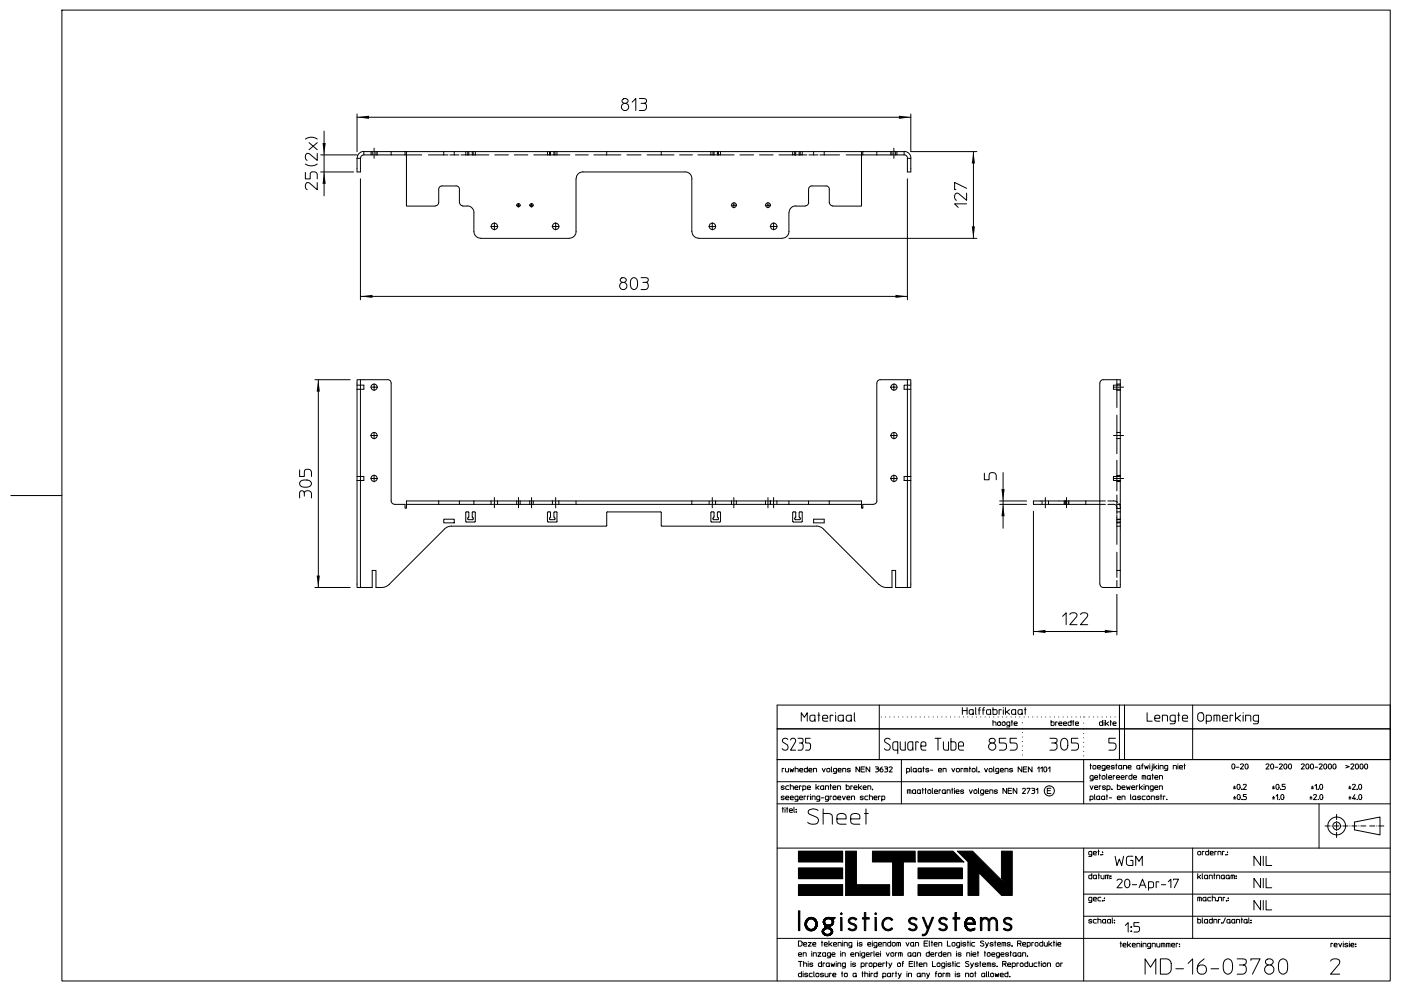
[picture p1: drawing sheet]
<svg xmlns="http://www.w3.org/2000/svg" width="420mm" height="297mm" viewBox="0 0 420 297" stroke-linecap="round" stroke-linejoin="round" font-family="sans-serif">
<g fill="#000">
<path d="M107 35.1l3.6-.4v.9z" fill-rule="evenodd"/>
<path d="M269.5 34.7l3.5 .4-3.5 .5z" fill-rule="evenodd"/>
<path d="M97.2 51.5l.4 3.6h-.9z" fill-rule="evenodd"/>
<path d="M96.7 42.9h.9l-.4 3.5z" fill-rule="evenodd"/>
<path d="M291.8 45.4l.5 3.6h-1z" fill-rule="evenodd"/>
<path d="M291.3 67.8h1l-.5 3.6z" fill-rule="evenodd"/>
<path d="M108.1 88.8l3.6-.4v.9z" fill-rule="evenodd"/>
<path d="M268.5 88.4l3.5 .4-3.5 .5z" fill-rule="evenodd"/>
<path d="M95.4 113.8l.5 3.6h-1z" fill-rule="evenodd"/>
<path d="M300.7 151.2l.5 3.5h-1z" fill-rule="evenodd"/>
<path d="M300.2 146.6h1l-.5 3.5z" fill-rule="evenodd"/>
<path d="M94.9 172.5h1l-.5 3.6z" fill-rule="evenodd"/>
<path d="M309.8 189.3l3.6-.5v.9z" fill-rule="evenodd"/>
<path d="M331.2 188.8l3.6 .5-3.6 .4z" fill-rule="evenodd"/>
<path d="M239.4 255.1h13.2v3.2h-13.2z" fill-rule="evenodd"/>
<path d="M261.5 255.1h12.9v3.2h-3.6v10.1h-3.2v-10.1h-6.1z" fill-rule="evenodd"/>
<path d="M275.2 255.1h10.5l3.3 3.2h-13.8z" fill-rule="evenodd"/>
<path d="M239.4 265.1h13.2v3.3h-13.2z" fill-rule="evenodd"/>
<path d="M239.4 260.1h13.2v3.2h-13.2z" fill-rule="evenodd"/>
<path d="M253.5 255.1h3.3v10h9.9v3.3h-13.2z" fill-rule="evenodd"/>
<path d="M254.5 275.3a1.67 1.67 0 0 1 2.4 .2l-.4 .2a.97 .97 0 0 0-1-.4 .97 .97 0 0 0-.8 .9l.4 .3a1.84 1.84 0 0 1 1.8 1.6 1.51 1.51 0 0 1-2.7 .3l.3-.2a1.2 1.2 0 0 0 1.9-.4l-.3-.4a2.15 2.15 0 0 1-1.8-1.5z" fill-rule="evenodd"/>
<path d="M259.1 273.5h.4v.8a.51 .51 0 0 0 .1 .7 .51 .51 0 0 0 .7 0h.3v.2a.69 .69 0 0 1-1 .2l-.1 3.5h-.4v-3.5a.32 .32 0 0 1-.5 .1 .32 .32 0 0 1 0-.5 .32 .32 0 0 1 .5 0z" fill-rule="evenodd"/>
<path d="M264.9 275.5l.7-.5 .9-.1 1.2 .7-.4 .3a1.5 1.5 0 0 0-2.1 0 1.5 1.5 0 0 0 0 2.1 1.5 1.5 0 0 0 2.1 .1l.2 .1a.75 .75 0 0 1-1 .8 2.04 2.04 0 0 1-2-1.2 2.04 2.04 0 0 1 .4-2.3z" fill-rule="evenodd"/>
<path d="M272.6 275.3a1.67 1.67 0 0 1 2.4 .2l-.4 .2a.97 .97 0 0 0-1-.4 .97 .97 0 0 0-.8 .9l.4 .3a1.69 1.69 0 0 1 1.7 1.7 1.5 1.5 0 0 1-2.5 .2l.2-.2a1.25 1.25 0 0 0 1.9-.3l-.3-.5a2.25 2.25 0 0 1-1.9-1.5z" fill-rule="evenodd"/>
<path d="M276.5 274.9l.5 .1 1.2 3.1 1.2-3.2h.5l-1.9 4.9-.8 .6h-.7v-.4h.5l.5-.3 .4-.8a2.4 2.4 0 0 0-.6-2z" fill-rule="evenodd"/>
<path d="M281.7 275.3a1.67 1.67 0 0 1 2.3 .2l-.2 .2a1.15 1.15 0 0 0-1.9 .4l.2 .3a2.2 2.2 0 0 1 1.9 1.5 1.39 1.39 0 0 1-1.1 1.1 1.39 1.39 0 0 1-1.4-.7l.2-.1a1.21 1.21 0 0 0 1.9-.3l-.4-.5a2.27 2.27 0 0 1-1.8-1.5z" fill-rule="evenodd"/>
<path d="M286.3 273.5h.4v1.5a.62 .62 0 0 1 1 .3l-1 .1v3.5h-.4v-3.5a.35 .35 0 0 1-.5 .1 .35 .35 0 0 1-.1-.5 .45 .45 0 0 0 .6-.1 .45 .45 0 0 0 0-.6z" fill-rule="evenodd"/>
<path d="M275.2 265.1h13.3v3.3h-13.3z" fill-rule="evenodd"/>
<path d="M275.2 260.1h13.3v3.2h-13.3z" fill-rule="evenodd"/>
<path d="M293.9 275a.31 .31 0 0 1 .5 0 .31 .31 0 0 1 0 .4l.9-.5 .7 .2 .5 .6a1.4 1.4 0 0 1 1.9-.6 1.4 1.4 0 0 1 .6 1.8l.1 1.4a.33 .33 0 0 1 0 .5 .33 .33 0 0 1-.5 0 .33 .33 0 0 1 0-.5v-.9a1.43 1.43 0 0 0-1.1-2 2 2 0 0 0-.8 2.4v.6a.33 .33 0 0 1 0 .5 .33 .33 0 0 1-.4 0v-1.7a1.2 1.2 0 0 0-.2-1.3 1.2 1.2 0 0 0-1.3-.3 4.4 4.4 0 0 0-.4 3.1v.2h-.5z" fill-rule="evenodd"/>
<path d="M287 255.1h4.6l10.1 10.1-1.5-2.1v-8h3.3v13.3h-3.3l-6.8-6.9v6.9h-3.2v-10.1z" fill-rule="evenodd"/>
<path d="M301 275.4a1.72 1.72 0 0 1 2.4 .1l-.3 .2a.97 .97 0 0 0-1.1-.4 .97 .97 0 0 0-.7 .9l.3 .3a1.84 1.84 0 0 1 1.8 1.6 1.51 1.51 0 0 1-2.6 .3l.2-.2a1.2 1.2 0 0 0 2-.4l-.4-.4a2.15 2.15 0 0 1-1.8-1.5z" fill-rule="evenodd"/>
<circle cx="252.2" cy="273.9" r=".26"/>
<circle cx="262.5" cy="273.9" r=".26"/>
</g>
<path d="M239.6 273v5.9M252.2 275v3.9M262.5 275v3.9" fill="none" stroke="#000" stroke-width=".42"/>
<g fill="none" stroke="#000" stroke-width=".3">
<path d="M18.6 3h398.2v291h-398.2zM97.2 39.3v19.4M107 34.1v11.3M107 35.1h166M186.7 29.8a.88 .88 0 0 1 1.3-.2 .88 .88 0 0 1 0 1.3 .88 .88 0 0 1-1.3-.2l-.2-.3zM187.2 31a1.1 1.1 0 0 0-.8 1.7 1.1 1.1 0 0 0 1.9 0 1.1 1.1 0 0 0-.8-1.7M189.5 30.6l1.1-1.1v3.6M191.7 29.5l1.8 .1a.72 .72 0 0 1 .3 .9 .72 .72 0 0 1-.7 .5 1.12 1.12 0 0 1 .7 1.1 1.12 1.12 0 0 1-.8 1h-1.3M192.2 31h.9M273 34.1v11.3h19.8M91.5 51.7v1.9h1.5v-1.3a1.1 1.1 0 0 1 1.1-.8 1.1 1.1 0 0 1 1 .8v1.3M91.5 49.2a3.2 3.2 0 0 0 3.6 0"/>
<path d="M91.5 41.7a3.2 3.2 0 0 1 3.6 0M92.6 42.8l2.5 2.1M95.1 54.7v2.2l-2.3-2a.75 .75 0 0 0-.8-.1 .75 .75 0 0 0-.5 .7 1.23 1.23 0 0 0 .6 1.4M95.1 46v2.1l-2.3-2a.75 .75 0 0 0-.8-.1 .75 .75 0 0 0-.5 .7 1.16 1.16 0 0 0 .6 1.4M95.1 42.8l-2.5 2.1M96.1 46.4h10.9M96.1 51.5h9.9M108.1 53.6v36.2M109.1 45.4h8.2v1M109.1 46.4h12.7M109.1 46.4a1.02 1.02 0 0 0-1 1v4.1h-1.1v-4.1M109.1 45.4a2.02 2.02 0 0 0-2 2"/>
<path d="M117.3 45.4h141.4M121.4 45.4v1M121.8 45.4v16.4h8.7M132.5 55.7h4.2M132.5 55.7a1.02 1.02 0 0 0-1 1v4M136.7 55.7h.1a1.02 1.02 0 0 1 1 1l-.1 4M140.2 46.4h.3M141.6 46.4h.3M164.7 46.4h.3M166.1 46.4h.3M172.7 53.6v15.8M174.7 51.5h30.7"/>
<path d="M174.8 51.5a2.02 2.02 0 0 0-2.1 2M205.4 51.5a2.02 2.02 0 0 1 2 2M207.4 53.6v15.8M213.7 46.4h.4M215.1 46.4h.3M238.2 46.4h.3M239.6 46.4h.3M243.4 55.7a1.02 1.02 0 0 0-1 1v4M243.4 55.7h4.2M247.6 55.7a1.02 1.02 0 0 1 1 1M248.6 56.8v3.9M258.3 46.4v15.4h-8.7"/>
<path d="M258.3 46.4h4.6M258.3 45.4v1M262.9 45.4h-4.2v1M262.9 45.4h8.1M262.9 46.4h8.2a1.02 1.02 0 0 1 1 1l-.1 4.1h1v-4.1M262.9 45.4v1M271 45.4a2.02 2.02 0 0 1 2.1 2M272 53.6v36.2M289.8 57.9v2.1l-2.4-1.9a.76 .76 0 0 0-.8-.2 .76 .76 0 0 0-.4 .8 1.18 1.18 0 0 0 .5 1.3M289.8 56.4l-3.6-1.7v2.1h.4M291.8 45.4v26M131.5 60.7a1.02 1.02 0 0 1-1 1"/>
<path d="M137.8 60.7a1.02 1.02 0 0 0 1 1M138.7 61.8h1.3M140.1 61.7a2.02 2.02 0 0 1 2 2v5.7M142.1 69.4a2.09 2.09 0 0 0 2 2h26.6a2.02 2.02 0 0 0 2-2M207.4 69.4a2.02 2.02 0 0 0 2.1 2h25M236.5 71.4h56.3M236.5 69.4a2.02 2.02 0 0 1-2 2M238.5 61.8h2.9M238.6 61.7a2.02 2.02 0 0 0-2.1 2v5.7M242.4 60.7a1.02 1.02 0 0 1-1 1M248.6 60.7a1.02 1.02 0 0 0 1.1 1M289.8 61.1h-3.6l1.1 1.1"/>
<path d="M108.1 88.8h163.9M186.1 83.5a.8 .8 0 0 1 1-.4 .8 .8 0 0 1 .5 1 .8 .8 0 0 1-.9 .5 .71 .71 0 0 1-.7-.4 .71 .71 0 0 1 .1-.7zM186.7 84.6a1.1 1.1 0 0 0-.8 1.7 1.1 1.1 0 0 0 1.9 0 1.1 1.1 0 0 0-.8-1.7M189.3 83.6a1.06 1.06 0 0 1 1.3-.3 1.06 1.06 0 0 1 .5 1.3 1.56 1.56 0 0 1-1.1 2.2 2.05 2.05 0 0 1-.7-3.2zM192.2 83.2l1.8 .1a.72 .72 0 0 1 .3 .8 .72 .72 0 0 1-.7 .5 1.13 1.13 0 0 1 .8 1.1 1.13 1.13 0 0 1-.9 1.1h-1.3M192.7 84.6h.9M94.4 113.8h10.6M95.4 113.8v62.3M108.1 113.8v62.3M108.1 115.4h1v1.3h-1M262.9 114.8v35.3M272 115.4v-1.6h1v62.3h-1v-32.1"/>
<path d="M272 113.8h-8.1a.96 .96 0 0 0-1 1M272 115.4h-1v1.3h1M272 115.4v28.6M329.7 114.8v36.4M329.7 114.8a.96 .96 0 0 1 1-1h5.1v62.3h-5.1a1.02 1.02 0 0 1-1-1.1M334.8 115.1v.3h-1v1.3h2M335.8 115.4h-1v1.5M3.2 148.5h15.4M89.8 149.2l.1-1.8a.72 .72 0 0 1 .8-.3 .72 .72 0 0 1 .5 .7 1.13 1.13 0 0 1 1.1-.8 1.13 1.13 0 0 1 1.1 .9v1.3M89.8 140.8v2h1.4v-1.3a1.11 1.11 0 0 1 1.1-.9 1.11 1.11 0 0 1 1.1 .9v1.3M90.1 144.3a2.21 2.21 0 0 1 3.3 .5v.2a2.05 2.05 0 0 1-3.6 0zM91.2 147.8v.9"/>
<path d="M108.1 142.8h1v1.2h-1M118.3 151.1a1.03 1.03 0 0 1-1-1v-35.3a.97 .97 0 0 0-1.1-1h-9.2v62.3h1.1M118.3 151.2h3.1v1M121.5 152.1l.2 .3 .2-.3M121.8 151.2h9.7M131.5 150.1h-9.7v2.1M131.5 150.1h10.6M131.5 150.1v1.1h6.2M133 155.6h3.2v1.1h-3.2zM135.4 157.7h46.3M135.4 157.7a3.1 3.1 0 0 0-2.2 .9l-16.6 16.6M137.7 151.2h35"/>
<path d="M137.7 150.1v1.1M139.8 153.4h.5l.2 .2v1.3l-.3 .4 .1 .4h1.4l.2-.3M139.8 153.4l-.2 .2v2.6l.2 .3M141.7 153.4h.6l.2 .2-.1 2.8-2.6 .1M141.8 153.4l-.2 .2v1.3l.3 .4M142.1 150.1h65.3M142.1 150.1v1.1M164.9 155.1l-.2 .4 .3 .2h1.2l.2-.3M166.3 153.4h.5l.2 .2-.1 2.8h-2.7l-.1-2.8 .3-.2 .7 .2-.2 1.5M166.3 153.4l-.2 .2v1.3l.3 .4M172.7 151.2h34.7M172.7 150.1v1.1"/>
<path d="M198 153.4h-15.9l-.2 .2v3.9l-.2 .2M198 153.4l.2 .2v3.9l.2 .2h46.3M207.4 150.1h41.2M207.4 151.2h29.1M207.4 150.1v1.1M213.3 153.4h.6l.2 .2v1.3l-.3 .3v.5h1.4l.2-.3M213.4 153.4l-.3 .2v2.6l.3 .3M215.1 153.6v1.3M215.1 154.9l.3 .4M215.3 153.4h.5l.2 .2-.1 2.8-2.6 .1M215.3 153.4l-.2 .2M236.5 151.2h21.8"/>
<path d="M236.5 150.1v1.1M238.3 153.4l-.7 .2 .1 2.8 2.6 .1 .2-.3v-2.6l-.2-.2h-.5M238.4 153.4l.2 .2-.2 1.5M238.4 155.1l-.2 .2 .2 .4h1.3l.2-.3M239.8 153.4l-.2 .2v1.3l.3 .4M242.4 150.1v1.1M243.9 155.6h3.2v1.1h-3.2zM244.8 157.7a2.95 2.95 0 0 1 2.1 .9l16.6 16.6a3.1 3.1 0 0 0 2.2 .9M248.6 150.1h9.7v2.1M248.6 150.1v1.1M258.3 152.1l.2 .3 .2-.3M261.8 151.2h-3.1v1"/>
<path d="M262.9 150.1a1.02 1.02 0 0 1-1 1M272 142.8h-1v1.2h1M295.1 141.8v2h1.4v-1.4a1.11 1.11 0 0 1 1.1-.8 1.11 1.11 0 0 1 1.1 .8v1.4M299.7 151.2h8.1M299.7 150.1h8.1M300.7 141.6v16.7M309.8 153.2v37.1M319.5 151.2h10.2M319.5 150.1v1.1M329.7 150.1h-19.9v1.1h9.7M329.7 151.2v23.8M334.8 142.5v1.8"/>
<path d="M334.8 152.2v.2M334.8 155.1v.6M334.8 156.5v.2M335.8 142.8h-2v1.2h2M94.4 176.1h10.6M116.7 175.2a4.1 4.1 0 0 1-4 .9v-5.1h-1.1v5.1h-3.5M265.6 176.1h1.8v-5.1h1.1v5.1h3.5M334.8 178.1v12.2M309.8 189.3h25M318.6 184.7l1-1v3.5M320.7 184.2a1.17 1.17 0 0 1 1.2-.6 1.17 1.17 0 0 1 1 .9l-2.2 2.7h2.2M323.9 184.2a1.17 1.17 0 0 1 1.2-.6 1.17 1.17 0 0 1 1 .9l-2.2 2.7h2.2"/>
<path d="M240.2 216.1v-2.5l.9 1.4 .9-1.4v2.5M244.3 215.7l-.6 .4-.8-.1v-1.4l1.4-.3 .1 1.8M245.2 214.3h.6M245.5 213.6v2.5M246.6 215.3h1.5a.8 .8 0 0 0-.6-1 .8 .8 0 0 0-.9 .6l.1 1 .5 .2h.9M249.7 214.5l-.8-.2v1.8M250.5 213.6v.1M250.5 214.3v1.8M252.8 215.7l-.6 .4-.8-.1v-1.4l1.4-.3 .1 1.8M255.2 215.7l-.1 .3-.5 .1-.8-.1v-1.4l1.4-.3 .1 1.8M256.1 213.6v2.2l.3 .3M263.6 211.3v16.3"/>
<path d="M288.5 212.1v2M288.5 213h1.4M289.9 212.1v2M291.7 213.7l-.2 .4-.8-.1v-1.2l1-.1 .2 1.4M292.5 212.1l.2 2M293.3 212.8h.6M293.9 212.1l-.4 .3v1.7M294.5 212.8h.6M295.1 212.1l-.4 .3v1.7M297 213.7l-.3 .4-.9-.1v-1.2l1.2-.1 .1 1.4M297.7 216.4l.9 .1v.9M297.7 212.1v2l1.1-.1v-1.1l-1.1-.2"/>
<path d="M297.7 215.9v1.5M299.1 216.5a.52 .52 0 0 1 .9 .2v.4a.5 .5 0 0 1-.5 .3 .5 .5 0 0 1-.5-.3zM300.2 212.8l-.7-.1v1.4M300.5 216.5a.52 .52 0 0 1 .8 .2v.4a.5 .5 0 0 1-.4 .3 .5 .5 0 0 1-.5-.3zM300.8 212.1v.1M300.8 212.7v1.4M301.4 212.1v2M301.8 213.3l.8 .8M302.6 212.7l-1.2 .9M302.7 217.4l-.8-.1-.1-.6 .2-.3h.7v1.2l-.2 .3h-.7M303.2 216.4h.4M303.4 215.9v1.5"/>
<path d="M304 216.9h.9a.47 .47 0 0 0-.3-.6 .47 .47 0 0 0-.6 .4l.1 .6 .8 .1M304.5 213.7l-.5 .4-.6-.1v-1.2l1.1-.1 .1 1.4M306.4 213.7l-.4 .4-.7-.1v-1.2l1.1-.1 .1 1.4M307.1 212.7h.5M307.3 212.1v2M315.1 215.9v1.5l.8-.1 .1-.8-.9-.1M317 216.4h-.5v1M317.4 216.9h.9a.47 .47 0 0 0-.3-.6 .47 .47 0 0 0-.6 .4l.1 .6 .8 .1M318.8 216.9h.9a.47 .47 0 0 0-.3-.6 .47 .47 0 0 0-.6 .4v.6l.9 .1M321.1 215.9v1.5l-.9-.1v-.8l.9-.1M321.6 216.4h.3M321.7 215.9v1.5"/>
<path d="M322.4 216.9h.9a.47 .47 0 0 0-.3-.6 .47 .47 0 0 0-.6 .4v.6l.9 .1M330.5 215.9v1.5l-.8-.1-.1-.8 .9-.1M331 215.9v.1M331 216.4v1M331.4 215.9v1.5M331.7 216.8l.7 .6M332.4 216.4l-1 .6M332.8 216.4h.4M333 215.9v1.5M333.7 216.9h.9a.47 .47 0 0 0-.4-.5 .47 .47 0 0 0-.5 .3l.1 .6 .8 .1M335.6 211.3v16.3M337.1 211.3v16.3"/>
<path d="M343.9 213.6v2.5h1.5M346.2 215.3h1.5a.78 .78 0 0 0-.6-1 .78 .78 0 0 0-.9 .6l.2 1.1 1.3 .1M348.5 216.1v-1.8h1.1l.4 .3v1.5M352.3 216.1h-1l-.5-.2v-1l.3-.5 1.2-.1v2.1l-.4 .5h-1.1M353.1 214.3h.6M353.3 213.6v2.5M354.5 215.3h1.5a.8 .8 0 0 0-.6-1 .8 .8 0 0 0-.9 .6v1l.5 .2h1M357.5 211.3v16.3M359.4 213.8a.89 .89 0 0 1 .9-.2 .89 .89 0 0 1 .6 .7v1.1a.91 .91 0 0 1-.9 .8 .91 .91 0 0 1-.9-.8v-1.1zM361.6 216.1h1l.5-.2-.1-1.4-1.4-.2v2.6M363.9 216.1v-1.8h1.4l.4 .3v1.5M364.8 214.3v1.8"/>
<path d="M366.5 215.3h1.5a.8 .8 0 0 0-.6-1 .8 .8 0 0 0-.9 .6v1l.5 .2h1M369.6 214.5l-.8-.2v1.8M370.4 213.6v2.5M370.8 215.2l1.1 .9M371.9 214.3l-1.5 1.2M372.7 213.6v.1M372.7 214.3v1.8M373.4 216.1v-1.8h1.2l.3 .3 .1 1.5M377.3 216.1h-1l-.5-.2-.1-1 .4-.5 1.2-.1v2.1l-.4 .5h-1.2M233 227.6h183.8v-9.2h-183.8h183.8v-7.1h-183.8v82.7M233 234.3h91.9M235 230.4l-.5-.1v1"/>
<path d="M235.1 235.8a.42 .42 0 0 0-.5-.3 .42 .42 0 0 0-.3 .5l.8 .2a.45 .45 0 0 1-.4 .5 .45 .45 0 0 1-.5-.3M235.1 238.8a.42 .42 0 0 0-.5-.3 .42 .42 0 0 0-.3 .5l.8 .3a.45 .45 0 0 1-.4 .4 .45 .45 0 0 1-.5-.3M235.5 230.3v.9l.3 .1h.6v-1M235.5 239.1h1a.47 .47 0 0 0-.4-.5 .47 .47 0 0 0-.6 .3l.2 .7 .8 .1M236.2 221.6a.82 .82 0 0 0-1.2-.3 .82 .82 0 0 0-.2 1.2l1.1 .6a.96 .96 0 0 1 .1 1.5 .96 .96 0 0 1-1.5-.2M236.5 235.5h-.6l-.4 .3 .2 .7 .8 .1M236.9 230.3l.2 1 .3-.7 .3 .7 .2-1M236.9 235.5l.9 .2v.9M236.9 239.1h.9a.47 .47 0 0 0-.3-.5 .47 .47 0 0 0-.6 .3l.2 .7 .7 .1M236.9 235.1v1.5M237 221.8a.79 .79 0 0 1 1.1-.5 .79 .79 0 0 1 .3 1.2l-1.4 2.3h1.5M238.3 236.1h.9a.48 .48 0 0 0-.3-.6 .48 .48 0 0 0-.6 .3v.7l.9 .1"/>
<path d="M238.4 230.3l.9 .1v.9M238.4 229.8v1.5M239.2 239.7l-.9-.2v-.6l.2-.3h.7v1.2l-.1 .3h-.8M239.3 221.3h.9a.73 .73 0 0 1 .6 .7 .73 .73 0 0 1-.6 .7 1.3 1.3 0 0 1 0 2.1h-.9M239.6 222.7h.6M239.7 239.1h.9a.47 .47 0 0 0-.4-.5 .47 .47 0 0 0-.5 .3l.1 .7 .8 .1M239.7 230.8h1a.48 .48 0 0 0-.4-.5 .48 .48 0 0 0-.6 .3l.2 .7h.8M240.2 235.6l-.5-.1v1.1M240.7 236.6l.8-.1v-.8l-.8-.2v1.6M241.6 238.7l-.5-.1v1.1M242 236.1h1a.48 .48 0 0 0-.4-.6 .48 .48 0 0 0-.6 .3l.1 .7 .9 .1M242 229.8v1.5h-.8v-.9l.8-.1"/>
<path d="M242.5 230.8h.9a.48 .48 0 0 0-.3-.5 .48 .48 0 0 0-.6 .3l.1 .7h.8M242.5 238.7l-.5-.1v1.1M242.9 221.3h-1.4v1.4h1a1.34 1.34 0 0 1 0 2.1h-1M243 238.1v.1M243 238.6v1.1M243.5 239.7v-1.1h.8l.1 1.1M243.9 231.3v-1l.9 .1v.9M244.6 235.1v1.5M244.9 236l.6 .6M245.5 235.5l-.9 .7M245.7 239.7l-.8-.1v-.9l.8-.1v1.2l-.1 .3h-.8M246.2 239.1h.8"/>
<path d="M246.5 230.3l.4 1 .5-1M246.9 236.3l-.2 .3h-.5l-.2-.8 .3-.3h.6l.1 1.1M247.5 236.6v-1.1l.9 .2v.9M247.9 230.4a.55 .55 0 0 1 .9 .2v.4a.48 .48 0 0 1-.5 .4 .48 .48 0 0 1-.4-.4zM248.4 239.7l-.9-.1v-.9l.9-.1v1.2l-.2 .3h-.8M248.8 235.5h.4M249 235.1v1.5M249.2 229.8v1.3l.2 .2M249.3 238.7l-.5-.1v1.1M249.7 236.1h.9a.48 .48 0 0 0-.3-.6 .48 .48 0 0 0-.6 .3l.1 .7 .8 .1M249.9 238.7h.7l.1 .7a.48 .48 0 0 1-.5 .3 .48 .48 0 0 1-.4-.3zM250.8 231.3l-.9-.1 .1-.9h.8v1.2l-.2 .3h-.7"/>
<path d="M251.1 236.6v-1.1l.9 .2v.9M251.1 239.1h1a.47 .47 0 0 0-.4-.5 .47 .47 0 0 0-.6 .3l.1 .7 .9 .1M251.2 230.8h1a.48 .48 0 0 0-.4-.5 .48 .48 0 0 0-.6 .3l.2 .7h.8M252.5 238.6l.5 1.1 .4-1.1M252.6 231.3v-1l.9 .1v.9M253.7 235.1v1.5l.9-.1v-.8l-.9-.2M253.9 239.1h.9a.47 .47 0 0 0-.3-.5 .47 .47 0 0 0-.6 .3l.1 .7 .8 .1M254.9 230.5a.42 .42 0 0 0-.5-.3 .42 .42 0 0 0-.3 .5l.8 .2a.47 .47 0 0 1-.4 .5 .47 .47 0 0 1-.5-.3M255.3 239.7v-1.1h.8l.1 1.1M255.6 235.6l-.5-.1v1.1M256 236.1h.9a.48 .48 0 0 0-.3-.6 .48 .48 0 0 0-.6 .3l.1 .7 .8 .1M257.4 235.1v1.5"/>
<path d="M257.6 236l.7 .6M257.7 229.8v1.5l-1.1-1.5v1.5M258.1 230.5h.9M258.3 235.5l-.9 .7M258.8 236.1h.9a.48 .48 0 0 0-.4-.6 .48 .48 0 0 0-.5 .3l.1 .7 .8 .1M258.8 238.8a.42 .42 0 0 0-.5-.3 .42 .42 0 0 0-.3 .5l.8 .3a.46 .46 0 0 1-.4 .4 .46 .46 0 0 1-.5-.3M259.2 229.8h-1.1v1.5h1.1M260.1 236.6v-1.1l.9 .2 .1 .9M260.2 238.6h-.8l-.1 .3 .1 .7 .8 .1M260.6 238.6l.8 .1 .1 1M260.6 238.1v1.6M260.7 229.8v1.5l-1.1-1.5v1.5"/>
<path d="M261.6 236.5l-.1 .2M262 239.1h.9a.47 .47 0 0 0-.3-.5 .47 .47 0 0 0-.6 .3l.1 .7 .8 .1M262.4 229.8l.9 .1v.4l-.3 .1a.48 .48 0 0 1 .4 .5 .48 .48 0 0 1-.4 .4h-.6M262.6 230.4h.4M263.9 238.7l-.5-.1v1.1M264.3 239.7l.8-.1v-.9l-.8-.1v1.5M264.5 229.8a.92 .92 0 0 0-.5 1.5 .48 .48 0 0 0 .7-.2 .48 .48 0 0 0-.3-.6 .48 .48 0 0 0-.6 .3M265.2 229.8l.9 .1v.4l-.3 .1a.48 .48 0 0 1 .3 .5 .48 .48 0 0 1-.4 .4h-.5M265.4 230.4h.4M266.6 230a.46 .46 0 0 1 .5-.2 .46 .46 0 0 1 .3 .6l-.8 .9h.9M266.8 221.6a.82 .82 0 0 0-1.1-.3 .82 .82 0 0 0-.2 1.2l1 .6a.95 .95 0 0 1 .1 1.5 .95 .95 0 0 1-1.5-.2M269.1 224.8h-.9l-.5-.3v-1.8l.2-.3 1.2-.1v3.6"/>
<path d="M269.9 222.3v2.2l.5 .3h1v-2.5M270.2 227.6v13.3M271.8 231.3l.9-.1-.1-.8-.8-.1v1.5M272 237.8v-1.1h1l.1 1.1M272.6 236.7v1.1M273.2 229.8l.1 1.5M273.6 224.2a.77 .77 0 0 1-.7 .6 .77 .77 0 0 1-.8-.6l.2-1.6 .4-.3h.9l.2 2.5M274.5 237.5l-.2 .3-.7-.1v-.8l.9-.2v1.1M274.7 231.1l-.3 .2-.6-.1v-.8l.9-.1 .1 1M275.3 222.5l-.8-.2v2.5M275.9 237.5l-.3 .3-.5-.1v-.8l.8-.2 .1 1.1M276.1 223.6h1.5v-.6a.74 .74 0 0 0-.8-.7 .74 .74 0 0 0-.7 .7l.2 1.6 1.3 .2"/>
<path d="M276.2 231.1l-.4 .2-.5-.1v-.8l.9-.1v1M276.4 236.7h.4M276.6 236.3v1.5M276.7 230.3h.4M276.8 229.8v1.5M277.3 236.7h.4M277.5 236.3v1.5M278.2 236.9a.51 .51 0 0 1 .8 .1v.5a.48 .48 0 0 1-.4 .3 .48 .48 0 0 1-.5-.3zM278.4 230.5a.42 .42 0 0 0-.5-.3 .42 .42 0 0 0-.3 .5l.8 .2a.47 .47 0 0 1-.3 .5 .47 .47 0 0 1-.6-.3M278.9 230.8h.7M279.5 236.3l.2 1.5M280.1 237.3h1a.48 .48 0 0 0-.4-.6 .48 .48 0 0 0-.6 .3l.1 .7 .9 .1"/>
<path d="M280.3 221.3h.9v3.5M281.2 221.3h.9M281.3 230.8h1a.48 .48 0 0 0-.4-.5 .48 .48 0 0 0-.6 .3l.1 .7h.9M282 236.8l-.5-.1v1.1M282.7 231.3v-1l.9 .1v.9M282.8 222.3l.1 2.2 .5 .3h.9v-2.5M283.4 237.5l-.4 .3-.5-.1v-.8l.9-.2 .1 1.1M283.9 237.8v-1.1h.8l.1 1.1M285.1 221.3v3.5h1.2l.3-.7-.1-1.4-.5-.4h-.9M285.3 236.7h.4M285.3 230.3l.5 1 .4-1M285.5 236.3v1.5"/>
<path d="M286.1 236.3v.1M286.1 236.7v1.1M286.6 237.3h.9a.48 .48 0 0 0-.3-.6 .48 .48 0 0 0-.6 .3l.1 .7 .8 .1M286.7 230.4a.55 .55 0 0 1 .9 .2v.4a.48 .48 0 0 1-.4 .4 .48 .48 0 0 1-.5-.4zM287.3 223.6h1.6v-.6a.76 .76 0 0 0-.8-.7 .76 .76 0 0 0-.8 .7l.2 1.6 1.4 .2M288.6 230.4l-.5-.1v1M288.9 237a.42 .42 0 0 0-.5-.3 .42 .42 0 0 0-.3 .5l.8 .2a.45 .45 0 0 1-.4 .5 .45 .45 0 0 1-.5-.3M289 231.3v-1l1.1 .1v.9M289.6 230.3v1M290.6 236.7l.4 1.1 .5-1.1M290.6 230.3h.4M290.7 229.8v1.5"/>
<path d="M291.5 230.4a.55 .55 0 0 1 .8 .2v.4a.48 .48 0 0 1-.4 .4 .48 .48 0 0 1-.5-.4zM292.1 236.7l.7 .1 .1 .7a.48 .48 0 0 1-.5 .3 .48 .48 0 0 1-.4-.3zM292.8 229.8l.1 1.5M293.3 236.3l.2 1.5M293.5 231.3h.1M294.9 237.8l-.8-.1-.2-.7 .2-.3h.8v1.2l-.3 .4h-.7M295.1 230.3l.5 1 .5-1M295.3 237.3h1a.48 .48 0 0 0-.4-.6 .48 .48 0 0 0-.6 .3l.2 .7 .8 .1M296.5 230.4a.55 .55 0 0 1 .9 .2v.4a.48 .48 0 0 1-.4 .4 .48 .48 0 0 1-.5-.4zM296.7 221.5a.86 .86 0 0 1 1.2-.2 .86 .86 0 0 1 .3 1.1 .86 .86 0 0 1-1.2 .2 .86 .86 0 0 1-.3-1.1zM296.7 237.8v-1.1l.9 .2v.9M297.3 222.7a1.1 1.1 0 0 0-.8 1.7 1.1 1.1 0 0 0 1.9 0 1.1 1.1 0 0 0-.8-1.7"/>
<path d="M297.9 229.8l.1 1.5M299 237a.42 .42 0 0 0-.5-.4 .42 .42 0 0 0-.3 .6l.8 .2a.46 .46 0 0 1-.4 .4 .46 .46 0 0 1-.5-.2M299.4 231.3l-.8-.1-.1-.6 .2-.3h.7v1.2l-.1 .3h-.8M299.9 230.8h.9a.48 .48 0 0 0-.3-.5 .48 .48 0 0 0-.6 .3l.1 .7h.8M301.3 231.3v-1l.9 .1v.9M301.6 221.3h-2v1.4h1.3a1.11 1.11 0 0 1 .8 1 1.11 1.11 0 0 1-.8 1.1h-1.3M301.8 236.3v1.5l-1.1-1.5v1.5M302.2 237h.9M303.3 236.3h-1.1v1.5h1.1M303.6 230.5a.42 .42 0 0 0-.6-.3 .42 .42 0 0 0-.2 .5l.7 .2a.47 .47 0 0 1-.3 .5 .47 .47 0 0 1-.6-.3M304.8 221.3h-2v1.4h1.4a1.13 1.13 0 0 1 .8 1 1.13 1.13 0 0 1-.8 1.1h-1.4M304.8 236.3v1.5l-1.1-1.5v1.5"/>
<path d="M306.3 229.8v1.5l-1.1-1.5v1.5M306.5 236.5a.45 .45 0 0 1 .6-.3 .45 .45 0 0 1 .2 .6l-.8 1h.9M306.8 230.5h.9M307.8 229.8h-1v1.5h1M307.9 236.4v-.1h.9l-.8 1.5M309.3 236.3h.5a.32 .32 0 0 1 .4 .3 .32 .32 0 0 1-.3 .3 .47 .47 0 0 1 .3 .5 .47 .47 0 0 1-.4 .4h-.5M309.4 229.8v1.5l-1.1-1.5v1.5M309.5 236.9h.4M310.7 236.7l.4-.4v1.5M311 230.3l.5-.5v1.5M312 230.3l.5-.5v1.5M313 230a.46 .46 0 0 1 .6-.1 .46 .46 0 0 1 .2 .5v.4a.47 .47 0 0 1-.4 .5 .47 .47 0 0 1-.5-.5z"/>
<path d="M314 237h.9M314.3 230.3l.4-.5v1.5M314.7 221.3h1.4l.7 .2v.8l-.6 .4a1.13 1.13 0 0 1 .7 1.1 1.13 1.13 0 0 1-.8 1h-1.4M315.1 236.3h-1.1v1.5h1.1M315.3 222.7h.9M318.2 221.7a1.06 1.06 0 0 1 1.4-.3 1.06 1.06 0 0 1 .5 1.2 1.85 1.85 0 0 1-.7 2.2h-.5a2.05 2.05 0 0 1-.7-3.1zM323.1 221.3h-1.9v1.4h1.3a1.13 1.13 0 0 1 .8 1 1.13 1.13 0 0 1-.8 1.1h-1.3M324.9 227.6v13.3M326.8 235.5l.4 1.1 .5-1.1M326.8 239.6l.9-.1-.1-.8-.8-.1v1.5M326.8 229.4h.4M326.9 228.9v1.6"/>
<path d="M327.7 229.5a.55 .55 0 0 1 .8 .2v.4a.48 .48 0 0 1-.4 .4 .48 .48 0 0 1-.5-.4zM327.7 233.5h-.8l-.1-.7 .2-.3 .7-.1v1.3l-.1 .3h-.8M328.2 233h.9a.48 .48 0 0 0-.4-.6 .48 .48 0 0 0-.5 .4l.1 .7h.8M328.2 236h.9a.47 .47 0 0 0-.4-.5 .47 .47 0 0 0-.5 .3l.1 .8h.8M328.2 238.1l.1 1.5M329 229.9h.9a.48 .48 0 0 0-.3-.5 .48 .48 0 0 0-.6 .3l.1 .7 .8 .1M329.5 232.4h.4M329.7 239.4l-.3 .2-.6-.1v-.8l.9-.1v1M329.7 232v1.5M330 235.6l-.5-.1v1.1M330.4 232.6a.51 .51 0 0 1 .9 .2v.4a.48 .48 0 0 1-.5 .3 .48 .48 0 0 1-.4-.3zM331.2 239.4l-.4 .2-.5-.1v-.8l.9-.1v1"/>
<path d="M331.3 230.5l-.9-.2 .1-.8 .8-.1v1.2l-.1 .3h-.8M331.4 235.8a.42 .42 0 0 0-.5-.3 .42 .42 0 0 0-.3 .5l.8 .2a.45 .45 0 0 1-.4 .5 .45 .45 0 0 1-.5-.3M331.7 238.6h.4M331.8 229.9h.9a.48 .48 0 0 0-.4-.5 .48 .48 0 0 0-.5 .3l.1 .7 .8 .1M331.8 232l.1 1.5M331.8 238.1v1.5M331.9 236.6l.8-.2v-.8l-.8-.1v1.6M332.4 233h.9a.48 .48 0 0 0-.4-.6 .48 .48 0 0 0-.5 .4l.1 .7h.8M332.5 239.1h.8M333.2 236.5l.2 .1zM333.3 236.6h.1M334 229.6a.42 .42 0 0 0-.5-.2 .42 .42 0 0 0-.3 .5l.8 .1a.45 .45 0 0 1-.4 .5 .45 .45 0 0 1-.5-.3"/>
<path d="M334.2 232.5l-.5-.1v1.1M334.4 221.3h-2v1.4h1.4a1.11 1.11 0 0 1 .8 1 1.11 1.11 0 0 1-.8 1.1h-1.4M334.5 229.4h.4M334.6 228.9v1.6M334.7 233h.9a.49 .49 0 0 0-.3-.6 .49 .49 0 0 0-.6 .4l.1 .7h.8M335 235.1v1.5h.7l.2-.3-.1-.7-.8-.1M335 239.1h.9a.47 .47 0 0 0-.4-.5 .47 .47 0 0 0-.5 .3l.1 .7h.8M336.1 233h.9a.48 .48 0 0 0-.3-.6 .48 .48 0 0 0-.6 .4l.1 .7h.8M336.3 230.2l-.2 .2h-.7v-.9l.9-.1v1.1M336.3 236h1a.47 .47 0 0 0-.4-.5 .47 .47 0 0 0-.6 .3l.1 .7 .9 .1M336.3 239.6v-1l.9 .1 .1 .9M336.8 230.5v-1.1l.9 .1v1"/>
<path d="M337.7 235.5l.3 1.1 .2-.8 .4 .8 .2-1.1M338 232.5l-.5-.1v1.1M338.2 229.9h.9a.48 .48 0 0 0-.4-.5 .48 .48 0 0 0-.5 .3v.6l.9 .2M338.9 238.1l.2 1.5M339.3 236h.9a.47 .47 0 0 0-.4-.5 .47 .47 0 0 0-.5 .3l.1 .8h.8M339.3 232v1.5h-.8v-.9l.8-.2M339.8 233h.9a.48 .48 0 0 0-.3-.6 .48 .48 0 0 0-.6 .4l.1 .7h.8M340.5 239.4l-.4 .2-.4-.1v-.8l.8-.1 .1 1M341.1 235.6l-.5-.1v1.1M341.6 235.1v1.5M341.7 230.2l-.2 .2h-.6v-.9l.8-.1 .1 1.1M341.8 236l.7 .6"/>
<path d="M341.9 238.8a.42 .42 0 0 0-.5-.3 .42 .42 0 0 0-.3 .5l.8 .3a.47 .47 0 0 1-.4 .4 .47 .47 0 0 1-.5-.3M342.2 229.5h.5M342.4 233.5v-1.1l1 .2 .1 .9M342.5 235.5l-.9 .7M342.7 228.9l-.3 .3v1.3M342.9 232.4v1.1M343 235.1h.1M343 235.5v1.1M343.1 229.4l.3 1.1 .3-.8 .3 .8 .2-1.1M343.3 238.6h-.7l-.2 .3 .1 .7h.8M343.4 236.6v-1.1h.8l.1 1.1M343.8 238.7a.54 .54 0 0 1 .9 .2v.5a.51 .51 0 0 1-.5 .2 .51 .51 0 0 1-.4-.2z"/>
<path d="M344.7 228.9v.1M344.7 229.4v1.1M344.8 233.3l-.1 .2-.7-.1v-.8l.8-.2 .1 1.1M345.2 239.6v-1l.8 .1 .1 .9M345.4 232.4h.4M345.4 229.4v1.2l-.2 .3M345.4 228.9v.1M345.5 232v1.5M345.7 236.6l-.9-.2 .1-.8 .8-.1v1.2l-.1 .3-.8 .1M345.9 228.9v1.6M346.2 236h.9a.47 .47 0 0 0-.4-.5 .47 .47 0 0 0-.5 .3l.1 .7 .8 .1M346.2 229.9l.7 .6"/>
<path d="M346.2 233h.9a.48 .48 0 0 0-.3-.6 .48 .48 0 0 0-.6 .4l.1 .7h.8M346.9 229.4l-1 .7M347.3 228.9v.1M347.3 229.4v1.1M347.5 238.8a.42 .42 0 0 0-.6-.3 .42 .42 0 0 0-.3 .5l.8 .3a.47 .47 0 0 1-.4 .4 .47 .47 0 0 1-.5-.3M347.6 236.6v-1.1h.8l.1 1.1M347.6 233.5v-1.1l.9 .2v.9M347.8 230.5v-1.1l.9 .1v1M347.9 238.6h.4M348.1 238.1v1.5M349.2 238.7l-.4-.1v1M349.8 239.6h.1"/>
<path d="M350.1 230.5l-.9-.2v-.8l.9-.1v1.2l-.2 .3h-.8M351.7 230.5v-1.1l1 .2v.9M353.1 228.9v.1M353.1 229.4v1.1M353.6 229.9h.9a.48 .48 0 0 0-.3-.5 .48 .48 0 0 0-.6 .3l.1 .7 .8 .1M355 229.4h.3M355.1 228.9v1.6M369.4 229.1a.46 .46 0 0 1 .6-.1 .46 .46 0 0 1 .2 .5v.4a.47 .47 0 0 1-.5 .6 .47 .47 0 0 1-.4-.6zM369.8 236.4h.6M369.8 235.9h.6M369.8 239.4h.6M369.8 239h.6"/>
<path d="M370.1 235.6v.6M370.1 238.7v.6M370.7 229.9h.7M371 238.3a.46 .46 0 0 1 .5-.1 .46 .46 0 0 1 .3 .5v.4a.47 .47 0 0 1-.5 .5 .47 .47 0 0 1-.4-.5zM371 235.2a.47 .47 0 0 1 .6-.1 .47 .47 0 0 1 .2 .6v.3a.48 .48 0 0 1-.5 .6 .48 .48 0 0 1-.5-.6zM371.9 229.2a.45 .45 0 0 1 .5-.3 .45 .45 0 0 1 .3 .6l-.8 1h.9M372.2 236.5l.1 .1zM372.3 236.6h.1M372.4 239.6h.1M372.3 239.6h.1M372.7 235.3a.45 .45 0 0 1 .6-.3 .45 .45 0 0 1 .3 .6l-.9 1h.9M373.5 229.1a.44 .44 0 0 1 .5-.1 .44 .44 0 0 1 .2 .5v.4a.47 .47 0 0 1-.5 .6 .47 .47 0 0 1-.5-.6z"/>
<path d="M373.6 238.1h-.9v.6h.6a.48 .48 0 0 1 .4 .5 .48 .48 0 0 1-.4 .4h-.6M379.5 229.2a.45 .45 0 0 1 .6-.3 .45 .45 0 0 1 .3 .6l-.9 1h.9M381 229.1a.46 .46 0 0 1 .6-.1 .46 .46 0 0 1 .2 .5v.4a.48 .48 0 0 1-.4 .6 .48 .48 0 0 1-.5-.6zM381.5 236.4h.6M381.5 235.9h.6M381.5 239.4h.6M381.5 239h.6M381.7 235.6v.6M381.8 238.7v.6M382.3 229.9h.7M382.6 238.6l.4-.5v1.5M382.6 235.3a.45 .45 0 0 1 .6-.2 .45 .45 0 0 1 .2 .6v.6a.46 .46 0 0 1-.6 .3 .46 .46 0 0 1-.3-.6z"/>
<path d="M383.6 239.6h.1M383.5 229.2a.45 .45 0 0 1 .6-.3 .45 .45 0 0 1 .3 .6l-.9 1h.9M383.5 239.6h.1M383.9 236.5l.1 .1zM384 236.6h.1M384.2 238.2a.44 .44 0 0 1 .5 0 .44 .44 0 0 1 .2 .5v.4a.47 .47 0 0 1-.5 .5 .47 .47 0 0 1-.4-.5zM385.1 229.1a.44 .44 0 0 1 .5-.1 .44 .44 0 0 1 .2 .5v.4a.47 .47 0 0 1-.5 .6 .47 .47 0 0 1-.4-.6zM385.2 235.1h-.8v.6h.6a.49 .49 0 0 1 .3 .4 .49 .49 0 0 1-.3 .5h-.6M386.5 229.1a.44 .44 0 0 1 .5-.1 .44 .44 0 0 1 .2 .5v.4a.47 .47 0 0 1-.5 .6 .47 .47 0 0 1-.4-.6zM390.1 229.2a.46 .46 0 0 1 .6-.3 .46 .46 0 0 1 .2 .6l-.8 1h.9M391.7 229.1a.47 .47 0 0 1 .5-.1 .47 .47 0 0 1 .2 .5v.4a.47 .47 0 0 1-.5 .6 .47 .47 0 0 1-.4-.6zM392.7 239.4h.6"/>
<path d="M392.7 239h.6M393 229.1a.46 .46 0 0 1 .5-.1 .46 .46 0 0 1 .3 .5v.4a.47 .47 0 0 1-.5 .6 .47 .47 0 0 1-.4-.6zM393 238.7v.6M393.1 236.4h.6M393.1 235.9h.6M393.4 235.6v.6M393.8 238.4a.45 .45 0 0 1 .5-.3 .45 .45 0 0 1 .3 .6l-.8 .9h.9M394.2 235.5l.5-.4v1.5M394.2 229.9h.8M395.1 236.5l.1 .1zM395.2 236.6h.1M395.3 239.6h.1"/>
<path d="M395.2 239.6h.1M395.5 229.2a.46 .46 0 0 1 .5-.3 .46 .46 0 0 1 .3 .6l-.8 1h.9M395.8 235.2a.45 .45 0 0 1 .6-.1 .45 .45 0 0 1 .1 .6v.6a.46 .46 0 0 1-.6 .3 .46 .46 0 0 1-.3-.6zM395.9 238.2a.44 .44 0 0 1 .5 0 .44 .44 0 0 1 .2 .5v.4a.47 .47 0 0 1-.5 .5 .47 .47 0 0 1-.5-.5zM396.9 229.1a.46 .46 0 0 1 .6-.1 .46 .46 0 0 1 .3 .5v.4a.47 .47 0 0 1-.5 .6 .47 .47 0 0 1-.5-.6zM398.3 229.1a.46 .46 0 0 1 .6-.1 .46 .46 0 0 1 .2 .5v.4a.47 .47 0 0 1-.4 .6 .47 .47 0 0 1-.5-.6zM399.7 229.1a.46 .46 0 0 1 .6-.1 .46 .46 0 0 1 .2 .5v.4a.47 .47 0 0 1-.4 .6 .47 .47 0 0 1-.5-.6zM403.4 229.4l1.1 .4-1.1 .3M404.4 236.4h.6M404.4 235.9h.6M404.4 239.4h.6M404.4 239h.6"/>
<path d="M404.6 235.6v.6M404.7 238.7v.6M405 229.2a.46 .46 0 0 1 .5-.3 .46 .46 0 0 1 .3 .6l-.8 1h.9M405.4 235.3a.45 .45 0 0 1 .6-.3 .45 .45 0 0 1 .3 .6l-.9 1h.9M406.2 238.1l-.8 1.3h1M406.2 239v.6M406.4 229.1a.46 .46 0 0 1 .6-.1 .46 .46 0 0 1 .2 .5v.4a.47 .47 0 0 1-.4 .6 .47 .47 0 0 1-.5-.6zM406.8 236.5l.1 .1zM406.9 236.6h.1M406.8 239.5l.2 .1zM406.9 239.6h.1M407.5 235.2a.45 .45 0 0 1 .5-.1 .45 .45 0 0 1 .2 .6v.6a.46 .46 0 0 1-.6 .3 .46 .46 0 0 1-.3-.6z"/>
<path d="M407.5 238.2a.44 .44 0 0 1 .5 0 .44 .44 0 0 1 .2 .5v.4a.47 .47 0 0 1-.4 .5 .47 .47 0 0 1-.5-.5zM407.8 229.1a.46 .46 0 0 1 .6-.1 .46 .46 0 0 1 .2 .5v.4a.47 .47 0 0 1-.4 .6 .47 .47 0 0 1-.5-.6zM409.3 229.1a.44 .44 0 0 1 .5-.1 .44 .44 0 0 1 .2 .5v.4a.47 .47 0 0 1-.5 .6 .47 .47 0 0 1-.4-.6zM233 254.2h183.8M233 240.9h183.8M234.5 242.4h.4M234.7 241.9v1.5M235.3 241.9v.1M235.3 242.4v1M235.8 242.4h.4M236 241.9v1.5M236.6 242.9h1a.48 .48 0 0 0-.4-.5 .48 .48 0 0 0-.6 .3l.1 .7h.9"/>
<path d="M238 241.9v1.3l.2 .2M238.7 243.4h.1M238.7 242.7h.1M238.7 243.3h.1M238.7 242.6h.1M239.4 255.1h13.2v3.2h-13.2zM245.3 242.9a2.02 2.02 0 0 0-3 .3l.1 .6 .3 .2 2 .9a1.12 1.12 0 0 1 .7 1.3 1.12 1.12 0 0 1-1.3 .8 2.17 2.17 0 0 1-2-.6M246.8 243.8h1.7a1.03 1.03 0 0 1 1 .9v2.3M246.8 242.4v4.6M250.9 245.4h2.7a1.48 1.48 0 0 0-.8-1.6 1.48 1.48 0 0 0-1.8 .5 2.56 2.56 0 0 0 .2 2.5l.7 .2h1.7M253.5 255.1h3.3v10h9.9v3.3h-13.2zM255 245.4h2.8a1.48 1.48 0 0 0-.9-1.6 1.48 1.48 0 0 0-1.8 .5 2.56 2.56 0 0 0 .3 2.5l.6 .2h1.8"/>
<path d="M259.2 243.8h1.1M259.6 242.4v4.6M261.5 255.1h12.9v3.2h-3.6v10.1h-3.2v-10.1h-6.1zM275.2 255.1h10.5l3.3 3.2h-13.8zM287 255.1h4.6l10.1 10.1-1.5-2.1v-8h3.3v13.3h-3.3l-6.8-6.9v6.9h-3.2v-10.1zM324.9 254.2v39.8M327.3 256.2l-.9-.1 .1-.9h.8v1.2l-.1 .2-.8 .1M327.8 255.7h.9a.48 .48 0 0 0-.4-.5 .48 .48 0 0 0-.5 .2v.7l.9 .1M329.1 255.2h.4M329.3 254.7v1.5M330.1 256.2h.1M330.5 256l.1 .1z"/>
<path d="M330.5 255.3l.1 .1zM330.5 256.1h.1M334.3 256.6l.6 2.8 .7-1.9 .7 1.9 .5-2.8M339.6 256.6l-1.5 .1-.3 .3-.1 .5 .1 1.5 .6 .4h1.2v-1.5h-.7M340.5 259.4v-2.8l1 1.6 .9-1.6v2.8M357.5 254.2v27M359.1 255.3a.54 .54 0 0 1 .9 .1v.5a.48 .48 0 0 1-.5 .3 .48 .48 0 0 1-.4-.3zM361 255.2h-.6v1M362.3 254.7v1.5l-.8-.1v-.8l.8-.1M362.8 255.7h.9a.48 .48 0 0 0-.3-.5 .48 .48 0 0 0-.6 .2l.1 .7 .8 .1M364.7 255.2h-.5v1M365.1 256.2v-1l.9 .1v.9"/>
<path d="M367 255.2h-.5v1M367.6 256.2h.1M367.5 256.2h.1M367.9 256.1h.1M367.9 255.4h.1M368 256.1h.1M368 255.4h.1M377.9 256.6v2.8l-2-2.8v2.8M378.7 256.6v2.8M379.6 256.6v2.8h1.6M395.4 240.9v13.3M397.2 247.5h1.5"/>
<path d="M399.3 247.5h.1M399.9 247.5h1.5M400.7 244.1v1.5M400.7 246.2h.1M400.7 246.8v1.5M400.7 248.8v.1M400.7 249.4v1.6M402 247.5h.1M402.6 247.5h1.5M404.7 247.5h.1M405.3 247.5h1.5M406 246.4l7.7-1.5v5.3l-7.7-1.5z"/>
<path d="M407.4 247.5h.1M408 247.5h1.5M410.6 247.5h1.6M412.7 247.5h.1M413.3 247.5h1.5M239.4 265.1h13.2v3.3h-13.2zM239.4 260.1h13.2v3.2h-13.2zM239.4 273h.4v5.9h-.4zM241.3 277.1h.5M241.3 277h.5M241.3 276.9h.5M241.3 276.8h.5"/>
<path d="M241.4 277.4h.4M241.4 277.3h.4M241.4 277.2h.4M241.4 276.7h.4M241.4 276.6h.4M241.4 277.6h.5M241.4 277.5h.5M241.4 276.4h.5M241.4 277.7h.5M241.4 276.3h.5M241.5 277.7h.5M241.5 276.2h.5"/>
<path d="M241.5 277.8h.5M241.5 277.9h.6M241.6 278h.5M241.6 275.9h.5M241.7 278.1l.6 .1M241.7 278.2h.7M241.8 278.3h.7M241.8 278.3l.7 .1M241.9 276.5h-.5M241.9 278.4h.7M241.9 276.3h-.5M242 278.5h1"/>
<path d="M242 278.5h2.3M242 276.1h-.5M242 275.4h2.3M242.1 275.3a1.97 1.97 0 0 1 2.9 1.4 1.97 1.97 0 0 1-2.4 2.2 2.12 2.12 0 0 1-.5-3.6zM242.1 276h-.6M242.1 278.6h2.1M242.1 275.9l-.5 .1M242.1 275.3h2.1M242.2 275.8a1.54 1.54 0 0 1 2.3 .4 1.54 1.54 0 0 1-.8 2.2 1.56 1.56 0 0 1-1.8-.6 1.56 1.56 0 0 1 .3-2zM242.2 275.8h-.5M242.3 278.7h1.8M242.3 275.2h1.8"/>
<path d="M242.4 275.7l-.7 .1M242.4 275.2h1.6M242.4 278.8h1.5M242.4 275.6l-.6 .1M242.5 278.9h1.3M242.5 275.6h-.7M242.5 275.1h1.3M242.6 275.5h-.7M242.8 275h.7M242.9 278.9h.6M243 275.4h-1M243.4 275.4h1"/>
<path d="M243.7 275.5h.7M243.8 275.6h.7M243.9 275.6l.7 .1M244 275.7h.7M244.1 275.8h.6M244.2 278.1h.5M244.2 275.9h.5M244.2 278h.6M244.2 275.9h.6M244.3 277.9h.5M244.3 276h.5M244.3 277.8h.5"/>
<path d="M244.3 276.1h.5M244.4 278.5h-1M244.4 277.7h.5M244.4 276.2h.5M244.4 276.2l.5 .1M244.4 278.4h-.7M244.4 276.3h.5M244.5 277.5h.4M244.5 276.4h.4M244.5 278.3l-.7 .1M244.5 277.4h.5M244.5 277.3h.5"/>
<path d="M244.5 276.6h.5M244.5 276.5h.5M244.5 277.2h.5M244.5 277.1h.5M244.5 276.8h.5M244.5 276.7h.5M244.6 278.3h-.7M244.6 277h.4M244.6 276.9h.4M244.7 278.2h-.7M244.7 278.1l-.6 .1M244.9 277.6h-.5"/>
<path d="M245 277.4l-.5 .1M246.5 279.1h.4M246.5 279.3l.4 .1M246.5 279.2h.4M246.5 278.9h.4M246.5 279.5h.5M246.5 279.4h.4M246.6 279.5l.5 .1M246.6 279.7h.6M246.6 279.6h.5M246.7 279.7l.5 .1M246.7 279.8l.7 .1"/>
<path d="M246.8 276.3l.4 .1M246.8 279.9l.8 .1M246.8 276.5h.5M246.8 276.4h.4M246.8 276.2h.4M246.8 276.6h.5M246.8 276h.5M246.9 276.8l.5 .1M246.9 276.8h.5M246.9 276.7h.4M246.9 280h1.1M246.9 276.9h.6"/>
<path d="M246.9 278.3h2.3M246.9 279h-.4M247 278.9h-.5M247 278.8h-.4M247 278.2h2.1M247 277h.6M247.1 277.1h.7M247.1 278.7l-.5 .1M247.1 278.2h1.9M247.1 277.1l.8 .1M247.2 278.6l-.6 .1M247.2 278h1.3"/>
<path d="M247.2 277.9h.4M247.2 277.8h.4M247.2 277.7l.3 .1M247.2 277.7h.3M247.2 277.2h1M247.2 275.3a1.91 1.91 0 0 1 1.9-.3h1.3l-.4 .4h-.4a1.47 1.47 0 0 1-.2 1.8 1.47 1.47 0 0 1-1.7 .4l-.2 .1 .3 .2a1.87 1.87 0 0 1 1.9 1.2 1.57 1.57 0 0 1-1.8 1.3 1.57 1.57 0 0 1-1.3-1.7l.6-.6 .1-.7a1.27 1.27 0 0 1-.1-2.1zM247.2 278.5a1.16 1.16 0 0 1 1.3-.1 1.16 1.16 0 0 1 .7 1.1 1.17 1.17 0 0 1-1.4 .5 1.17 1.17 0 0 1-.8-1.2zM247.2 278l1.6 .1M247.2 276.2l-.4 .1M247.3 278.5l-.6 .1M247.3 276.1h-.5M247.3 275.9l-.5 .1"/>
<path d="M247.3 275.9h-.4M247.4 278.5h-.7M247.4 275.8h-.5M247.5 275.7l-.6 .1M247.5 275.6a1.03 1.03 0 0 1 1.7 0 1.03 1.03 0 0 1-.4 1.6 1.02 1.02 0 0 1-1.3-.3 1.02 1.02 0 0 1 0-1.3zM247.5 278.4h-.7M247.5 275.6l-.5 .1M247.6 275.6h-.5M247.7 277.6h-.5M247.8 275.5h-.7M247.8 278.3l-1 .1M247.8 277.6h1"/>
<path d="M247.9 277.9h.2M247.9 275.4h-.7M248 275h.8M248.3 278.3l1 .1M248.3 277.7h.1M248.6 278.4h.7M248.7 278.5h.7M248.8 275.4h1.2M248.8 278.5l.6 .1M248.9 275.5h.8M249 278.6l.5 .1M249 278.7h.6"/>
<path d="M249.1 275.6h.6M249.1 278.8h.5M249.1 277.5l-1.9 .1M249.1 279.6h.5M249.2 278.9h.4M249.2 279.4h.4M249.2 277.4l-1.9 .1M249.2 275.6l.5 .1M249.2 279.3h.4M249.2 279.1h.4M249.2 279h.4M249.2 275.7l.6 .1"/>
<path d="M249.2 279.1h.5M249.3 276.9h.5M249.3 277.4h-2M249.3 276.8h.5M249.3 275.8h.5M249.3 279.9l-.8 .1M249.4 275.9h.4M249.4 276.7h.4M249.4 279.8l-.7 .1M249.4 277.3h-2.1M249.4 276.6h.5M249.4 276h.5"/>
<path d="M249.4 275.9h.5M249.4 279.7l-.5 .1M249.5 276.4h.4M249.5 276.2h.4M249.5 276.1h.4M249.5 277.2h-1M249.5 276.2l.4 .1M249.5 279.7h-.5M249.6 279.6h-.6M249.6 277.1l-.8 .1M249.6 279.5h-.4M249.6 277.1h-.6"/>
<path d="M249.6 279.3l-.4 .1M249.7 277h-.6M249.8 276.9l-.6 .1M249.9 276.5h-.4M249.9 276.3l-.4 .1M250 275.3l-2.8 .1M250.1 275.3h-2.8M250.2 275.2h-2.8M250.3 275.1l-2.8 .1M250.4 275l-2.7 .1M252 275h.4v3.9h-.4zM252 273.7h.4v.3h-.4z"/>
<path d="M254.7 275.2a1.73 1.73 0 0 1 2.2 .3l-.4 .2a1.14 1.14 0 0 0-1.8 .3 1.33 1.33 0 0 0 1.4 .9 1.16 1.16 0 0 1 .6 1.6 1.16 1.16 0 0 1-1.6 .4l-.9-.5 .4-.2a1.1 1.1 0 0 0 1.8-.3l-.2-.5-.7-.3a1.12 1.12 0 0 1-1.1-.6 1.12 1.12 0 0 1 .3-1.3zM259.1 273.5h.4v1.5h1.1v.4h-1.1v3.5h-.4v-3.5h-.5v-.4h.5zM262.3 275h.4v3.9h-.4zM262.3 273.7h.4v.3h-.4zM265.1 275.3a1.54 1.54 0 0 1 2.4 .4l-.2 .2a1.48 1.48 0 0 0-2.1 0 1.48 1.48 0 0 0 0 2.1 1.48 1.48 0 0 0 2.1 0l.2 .3a1.92 1.92 0 0 1-2.8-.1 1.92 1.92 0 0 1 .4-2.9zM272.8 275.2a1.68 1.68 0 0 1 2.2 .3l-.4 .2a1.13 1.13 0 0 0-1.8 .3 1.33 1.33 0 0 0 1.4 .9 1.16 1.16 0 0 1 .6 1.6 1.16 1.16 0 0 1-1.6 .4l-.9-.5 .4-.2a1.13 1.13 0 0 0 1.8-.3l-.3-.5-.6-.3a1.12 1.12 0 0 1-1.1-.6 1.12 1.12 0 0 1 .3-1.3zM275.2 265.1h13.3v3.3h-13.3zM275.2 260.1h13.3v3.2h-13.3zM276.5 274.9l.5 .1 1.2 3.1 1.2-3.2h.5l-1.5 3.6a1.85 1.85 0 0 1-1.9 1.9v-.4a.92 .92 0 0 0 1.2-.7l.3-.7zM281.8 275.2a1.73 1.73 0 0 1 2.2 .3l-.3 .2a1.14 1.14 0 0 0-1.9 .3 1.41 1.41 0 0 0 1.4 .9 1.15 1.15 0 0 1 .7 1.5 1.15 1.15 0 0 1-1.7 .5l-.8-.5 .3-.2a1.09 1.09 0 0 0 1.9-.3l-.3-.5-.6-.3a1.14 1.14 0 0 1-1.1-.6 1.14 1.14 0 0 1 .2-1.3zM286.3 273.5h.4v1.5h1v.4h-1v3.5h-.4v-3.5h-.6v-.4h.6zM289.2 277.1h.5"/>
<path d="M289.2 277h3.1M289.2 276.9h3.1M289.2 276.8h3.1M289.2 277.4h.5M289.2 277.3h.5M289.2 277.2h.5M289.2 276.7h3.1M289.2 276.6h.5M289.2 276.5h.5M289.3 277.5l.5 .1M289.3 277.4h.4M289.3 276.5h.4"/>
<path d="M289.3 276.4h.4M289.3 276.3h.4M289.3 277.7h.5M289.3 277.6h.5M289.3 276.2h.5M289.4 277.8h.5M289.4 276h.4M289.4 277.9h.5M289.5 278h.5M289.5 278l.5 .1M289.5 278.1l.6 .1M289.6 278.2h.6"/>
<path d="M289.6 278.3h.7M289.7 278.3l.7 .1M289.7 278.4h.8M289.8 276.2l-.5 .1M289.8 278.5h.9M289.8 276.1h-.4M289.8 275.4h2M289.8 275.3a1.55 1.55 0 0 1 1.9 0 1.55 1.55 0 0 1 .5 1.8h-2.4a1.34 1.34 0 0 0 .7 1.4 1.34 1.34 0 0 0 1.6-.3l.1 .3a1.9 1.9 0 0 1-2.6-.2 1.9 1.9 0 0 1-.1-2.5zM289.9 278.5l2.3 .1M289.9 275.3h1.8M289.9 278.6h2.3M289.9 275.9l-.5 .1"/>
<path d="M289.9 275.9h-.4M290 275.8h-.5M290 275.2h1.7M290 278.7h2M290.1 275.7a1.04 1.04 0 0 1 1.2-.2 1.04 1.04 0 0 1 .5 1.1h-2.1zM290.1 275.7h-.6M290.1 275.2h1.5M290.2 275.6l-.6 .1M290.2 278.8h1.6M290.2 275.1h1.2M290.3 275.6h-.7M290.3 278.9h1.3"/>
<path d="M290.3 275.5h-.6M290.4 275h.8M290.5 275.4h-.7M290.6 278.9h.7M291 275.4h.9M291.2 278.5h1M291.2 275.5h.7M291.3 275.6h.7M291.4 275.6l.7 .1M291.5 278.4h.7M291.5 275.7h.6M291.6 275.8h.5"/>
<path d="M291.6 275.9h.6M291.7 275.9h.5M291.7 278.4h.4M291.7 276h.5M291.7 276.1h.5M291.8 276.2h.5M291.9 278.3h.2M291.9 276.4h.4M291.9 276.3h.4M291.9 276.5h.4M291.9 276.6h.4M292 278.2h.1"/>
<path d="M292.1 278.2h.1M292.3 277.1h-3.1M293.9 275h.5v.4a1.28 1.28 0 0 1 2.1 .3 1.36 1.36 0 0 1 1.8-.7 1.36 1.36 0 0 1 .7 1.8l.1 2.1h-.5v-.8a2.91 2.91 0 0 0-.5-2.7 1.21 1.21 0 0 0-1.2 .4 1.21 1.21 0 0 0-.2 1.3v1.8h-.4v-.8a2.75 2.75 0 0 0-.6-2.7 .96 .96 0 0 0-1.3 .9v2.6h-.5zM301.2 275.2a1.73 1.73 0 0 1 2.2 .3l-.3 .2a1.14 1.14 0 0 0-1.9 .3 1.33 1.33 0 0 0 1.4 .9 1.16 1.16 0 0 1 .6 1.6 1.16 1.16 0 0 1-1.6 .4l-.8-.5 .3-.2a1.1 1.1 0 0 0 1.9-.3l-.3-.5-.7-.3a1.12 1.12 0 0 1-1.1-.6 1.12 1.12 0 0 1 .3-1.3zM324.9 261.3h91.9M324.9 268h91.9M324.9 274.6h91.9M327.3 270l-.9-.2 .1-.8 .8-.1v1.3l-.1 .2-.8 .1M327.3 275.8a.42 .42 0 0 0-.5-.3 .42 .42 0 0 0-.3 .5l.8 .2a.45 .45 0 0 1-.4 .5 .45 .45 0 0 1-.5-.3M327.3 261.8v1.6l-.8-.1v-.9l.8-.1M327.8 269.4h.9a.47 .47 0 0 0-.4-.5 .47 .47 0 0 0-.5 .3v.6l.9 .2M328.7 275.6h-.7l-.2 .3 .1 .7h.8"/>
<path d="M328.7 263.1l-.3 .3-.6-.2v-.8l.9-.1 .1 1.1M329.1 275.6l.9 .1 .1 .9M329.1 275.1v1.5M329.2 262.3h.4M329.4 261.8v1.6M330.1 268.9l-.7 .1-.3 .2 .1 .6 .9 .2M330.1 262.3v.9l.3 .2h.6v-1.1M330.5 269.9l.2 .1zM330.6 270h.1M331 269.9h.1M331 269.2h.1M331.1 269.9h.1"/>
<path d="M331.1 269.2h.1M331.4 276.4l-.1 .2h-.6l-.2-.8 .2-.2h.7l.1 1M331.4 263.4v-1.1l1.1 .1v1M332 262.3v1.1M332.9 276.4l-.3 .2-.5-.1v-.8l.8-.1 .1 1M333 263.3h.1M333 262.6h.1M333 263.2h.1M333.4 275.1l.2 1.5M334 276.4l.2 .2zM334 275.8l.2 .1zM334.1 276.5h.1"/>
<path d="M334.1 275.8h.1M334.9 263.9a.84 .84 0 0 1 .8-.4 .84 .84 0 0 1 .7 .6l-1.5 2h1.5M337.4 277.4l.8-.9v2.8M337.5 263.7a.76 .76 0 0 1 .8-.1 .76 .76 0 0 1 .4 .8v.7a.8 .8 0 0 1-.8 1 .8 .8 0 0 1-.8-1l.1-1zM339.1 279l.2 .2zM339.1 277.7l.2 .2zM339.1 279.1h.1M339.1 277.8h.1M339.4 265.1h1.3M341.5 266.1l1-2.6 1 2.6M341.5 276.5h-1.6v1.1h1.1a.88 .88 0 0 1 .6 .9 .88 .88 0 0 1-.6 .8h-1.1M341.8 265.3h1.4"/>
<path d="M344.3 266.1l1.4-.2 .1-.4-.1-1.1-1.4-.1v2.5M347.5 264.4l-.9-.1v1.8M348.2 265.1h1.3M350.2 264.3l.8-.8v2.6M351.8 263.7v-.2h1.5l-1.3 2.6M359.1 270v-1.1l.9 .1 .2 1M359.1 261.8v1.6M359.1 275.1v1.5h.8v-.9l-.8-.1M359.3 262.8l.7 .6M359.6 268.9v1.1M360 262.3l-.9 .7M360.4 261.8l.2 1.6"/>
<path d="M360.4 275.1l.2 1.5M361.5 269.7l-.2 .3h-.5l-.1-.9 .8-.2 .1 1.1M362 263.1l-.4 .3-.5-.2v-.8l.9-.1 .1 1.1M362 276.4l-.4 .2-.5-.1v-.8l.9-.1 .1 1M362.5 263.4v-1.1l.9 .1v1M363 268.9l-.8 .1-.1 .2 .1 .8h.8M363.4 268.9l.8 .1 .1 1M363.4 275.1v1.5h-.8l-.1-.9 .9-.1M363.4 268.5v1.5M363.9 276.6v-1h.8l.1 1M363.9 262.3h.4M364 261.8v1.6"/>
<path d="M364.7 263.4v-1.1l.9 .1 .1 1M364.8 269.9l.1 .1zM364.9 270h.1M365.3 270v-1.1l.8 .1 .1 1M365.8 275.7l-.5-.1v1M366.2 276.5l.2 .1zM366.3 276.6h.1M367 263.1l-.3 .3-.5-.2v-.8l.8-.1 .1 1.1M367.2 269l-.5-.1v1.1M367.3 275.1l-.6 1.5M367.6 269.9l.2 .1zM367.7 270h.1"/>
<path d="M368.2 269.9h.1M368.2 269.2h.1M368.5 263.1l-.3 .3-.6-.2v-.8l.9-.1 .1 1.1M368.7 276.4l-.3 .2-.5-.1v-.8l.8-.1 .1 1M369 263.4v-1.1l1.1 .1v1M369.6 262.3v1.1M370.2 276.4l-.2 .2-.7-.1v-.8l.9-.1v1M370.6 263.3h.1M370.6 262.6h.1M370.6 263.2h.1M370.7 276.6v-1h.8l.1 1M372.1 275.6h.4"/>
<path d="M372.3 275.1v1.5M373.8 276.4l-.3 .2-.5-.1v-.8l.8-.1 .1 1M374.4 275.1l.1 1.5M375 276.4l.1 .2zM375 275.9h.1M375 276.5h.1M375 275.8h.1M377.9 269.9v2.8l-2-2.8v2.8M377.9 263.2v2.9l-2-2.9v2.9M378.7 263.2v2.9M378.7 269.9v2.8M379.6 269.9v2.8h1.6"/>
<path d="M379.6 263.2v2.9h1.6M233 281.2h183.8M239.4 282h.7l.3 .3 .1 .8-.4 .4-.7 .1zM239.4 286.1h.9a.49 .49 0 0 0-.4-.6 .49 .49 0 0 0-.5 .4l.1 .6 .8 .1M239.4 288.1h.5v1.6M239.9 288.1h.6M240.3 291.2v1.5h-.8l-.1-.9 .9-.1M240.8 286.6v-1.1l.9 .1v1M240.8 291.2v.1M240.8 291.7v1M240.9 283h.9a.47 .47 0 0 0-.3-.5 .47 .47 0 0 0-.6 .3l.2 .7 .7 .1M240.9 288.6l.9 .1v1"/>
<path d="M240.9 288.1v1.6M242.1 291.9a.42 .42 0 0 0-.5-.3 .42 .42 0 0 0-.3 .5l.8 .2a.47 .47 0 0 1-.3 .5 .47 .47 0 0 1-.6-.3M242.3 282.5h.9l-.9 1.1h.9M242.3 288.1v.1M242.3 288.6v1.1M243.3 285.1h.1M243.3 285.5v1.1M243.5 291.7h-.7l-.2 .3 .1 .7h.8M243.7 283h.9a.47 .47 0 0 0-.4-.5 .47 .47 0 0 0-.5 .3l.1 .7 .8 .1M243.7 288.8a.46 .46 0 0 0-.6-.2 .46 .46 0 0 0-.3 .4l.8 .2a.46 .46 0 0 1-.3 .5 .46 .46 0 0 1-.6-.2M243.8 286.6v-1.1l.9 .1v1M244 291.2l.1 1.5"/>
<path d="M244.7 291.7h.7l.1 .7a.48 .48 0 0 1-.5 .3 .48 .48 0 0 1-.4-.3zM245.2 285.5h.9l-.9 1.1h.9M246.3 288.1v1.6l-.8-.1-.1-.9 .9-.1M246.3 282.5h.4M246.4 282v1.6M246.9 291.9a.42 .42 0 0 0-.5-.3 .42 .42 0 0 0-.3 .5l.7 .2a.46 .46 0 0 1-.3 .5 .46 .46 0 0 1-.5-.3M246.9 280.1h2.3M247.1 280.1h2M247.1 283h.9a.47 .47 0 0 0-.3-.5 .47 .47 0 0 0-.6 .3l.2 .7 .7 .1M247.2 280.2h1.8M247.2 288.7l-.5-.1v1.1M247.3 280.3h1.5"/>
<path d="M247.3 291.7l.1 .9 .3 .1h.5v-1M247.4 280.3h1.3M247.5 286.3l-.3 .3-.5-.1v-.9l.8-.1 .1 1.1M247.8 280.4h.5M248.1 280h1.1M248.5 282v1.6M248.6 289.4l-.4 .3-.4-.1v-.9l.8-.1 .1 1.1M248.7 283l.7 .6M249 286.6l-.9-.1 .1-.9 .8-.1v1.3l-.2 .2-.8 .1M249.1 288.6l.3 1.1 .3-.8 .3 .8 .2-1.1M249.2 291.7h-.5v1M249.4 286.1h.9a.47 .47 0 0 0-.3-.6 .47 .47 0 0 0-.6 .4l.1 .6 .8 .1"/>
<path d="M249.4 282.5l-.9 .7M249.7 292.2h.9a.48 .48 0 0 0-.4-.5 .48 .48 0 0 0-.5 .3l.1 .7h.8M249.9 283h.9a.47 .47 0 0 0-.4-.5 .47 .47 0 0 0-.5 .3l.1 .7 .8 .1M250.7 288.1v.1M250.7 288.6v1.1M251.1 289.7v-1.1l.9 .1 .1 1M251.2 283.6v-1.1l.9 .1 .1 1M252 285.1h.1M252 285.5v1.1M252.3 291.7h.4M252.4 291.2v1.5M252.5 286.6v-1.1l.9 .1v1"/>
<path d="M252.6 282v.1M252.6 282.5v1.1M253.1 283.6v-1.1l.9 .1v1M253.2 291.8a.55 .55 0 0 1 .8 .2v.4a.48 .48 0 0 1-.4 .3 .48 .48 0 0 1-.5-.3zM253.4 289.7l-.8-.2v-.8l.8-.1v1.2l-.1 .3h-.8M255.1 286.1h.9a.49 .49 0 0 0-.4-.6 .49 .49 0 0 0-.5 .4l.1 .6 .8 .1M255.1 288.1v.1M255.1 288.6v1.1M255.4 283.6l-.9-.2 .1-.9h.8v1.2l-.1 .3h-.8M256.5 286.6v-1.1l.9 .2v.9M256.5 288.8a.42 .42 0 0 0-.5-.3 .42 .42 0 0 0-.3 .6l.8 .1a.47 .47 0 0 1-.4 .5 .47 .47 0 0 1-.5-.2M256.6 292.4l-.1 .3-.7-.1v-.8l.8-.1 .1 1"/>
<path d="M257.1 282v.1M257.1 282.5v1.1M257.8 285.1h.1M257.8 285.5v1.1M258.2 289.7l.8-.2v-.8l-.8-.1v1.5M258.4 291.7h.4M258.4 282.7a.42 .42 0 0 0-.5-.3 .42 .42 0 0 0-.3 .5l.8 .2a.46 .46 0 0 1-.4 .5 .46 .46 0 0 1-.5-.3M258.6 291.2v1.5M259.2 286.6l-.9-.1 .1-.9 .8-.1v1.3l-.2 .3h-.7M259.3 291.7l.8 .1 .1 .9M259.3 291.2v1.5M259.7 286.1h.9a.47 .47 0 0 0-.4-.6 .47 .47 0 0 0-.5 .4l.1 .6 .8 .1"/>
<path d="M260.1 288.7l-.6-.1v1.1M260.1 283h1a.47 .47 0 0 0-.4-.5 .47 .47 0 0 0-.6 .3l.2 .7 .8 .1M260.6 288.7a.54 .54 0 0 1 .8 .2v.5a.51 .51 0 0 1-.4 .3 .51 .51 0 0 1-.5-.3zM260.6 291.2v.1M260.6 291.7v1M261.5 282v.1M261.5 282.5v1.1M261.5 285.6l-.4-.1v1.1M261.6 291.7h-.5v1M261.9 289.7l.9-.2v-.8l-.9-.1v1.5M262 285.1l.1 1.5M262.6 286.1h.9a.47 .47 0 0 0-.3-.6 .47 .47 0 0 0-.6 .4v.6l.9 .1"/>
<path d="M262.9 283.6l-.9-.2 .1-.9h.8v1.2l-.1 .3h-.8M263 291.2v1.5h-.9v-.9l.9-.1M263.3 289.1h.9a.47 .47 0 0 0-.4-.5 .47 .47 0 0 0-.5 .3l.1 .7 .8 .1M263.3 283h1a.47 .47 0 0 0-.4-.5 .47 .47 0 0 0-.6 .3l.2 .7 .8 .1M264 285.1h.1M264 285.5v1.1M264.7 292.7l.8-.1v-.9h-.8v1.5M264.7 283.6v-1.1l.9 .1v1M265.1 288.7l-.4-.1v1.1M265.6 288.6h.4M265.7 285.5l.4 1.1 .5-1.1M265.7 288.1v1.6"/>
<path d="M266.5 288.6l.4 1.1 .5-1.1M266.9 289.7l-.4 .4M266.9 292.4l-.3 .3-.5-.1v-.8l.8-.1 .1 1M267 282v1.6l-.7-.1-.2-.3 .1-.7h.8M267.1 285.7a.54 .54 0 0 1 .9 .2v.4a.51 .51 0 0 1-.5 .3 .51 .51 0 0 1-.4-.3zM267.6 282.5h.7l.1 .7a.48 .48 0 0 1-.5 .4 .48 .48 0 0 1-.4-.4zM268 291.7h-.5v1M268.4 291.7h.4M268.6 291.2v1.5M268.9 283.6v-1.1l1 .1v1M268.9 285.6l-.5-.1v1.1M269.1 288.7a.54 .54 0 0 1 .9 .2v.5a.51 .51 0 0 1-.5 .3 .51 .51 0 0 1-.4-.3z"/>
<path d="M269.3 291.7l.4 1 .5-1M269.4 286.6v-1.1l1 .1 .1 1M269.4 282.5v1.1M269.7 292.7l-.4 .5M269.9 285.5v1.1M270.4 288.7h.5M270.9 288.1l-.3 .3v1.3M271.6 282.5l.5 1.1 .4-1.1M271.9 291.2v.1M271.9 291.7v1M272.3 292.7v-1l.9 .1 .1 .9M272.6 288.8h.9"/>
<path d="M273.1 286.3l-.4 .3-.5-.1v-.9l.9-.1 .1 1.1M273.6 288.1h-1v1.6h1M273.9 283.3l-.2 .2h-.5l-.2-.2 .1-.7 .8-.1 .1 1.1M274.1 288.1l.1 1.6M274.5 283.6v-1.1l.8 .1 .1 1M274.5 286.3l-.3 .3-.5-.1v-.9l.8-.1 .1 1.1M274.7 288.6h.4M274.9 288.1v1.6M275.1 286.6v-1.1l.8 .1 .1 1M275.6 289.1h.9a.47 .47 0 0 0-.4-.5 .47 .47 0 0 0-.5 .3l.1 .7 .8 .1M275.9 292.4l-.4 .3-.5-.1v-.8l.9-.1v1M276.4 292.7v-1l.9 .1v.9"/>
<path d="M276.9 289.7v-1.1l.9 .1v1M277 282.7h1M277.8 291.7l.4 1 .5-1M278.1 282h-1.1v1.6h1.1M278.2 292.7l-.4 .5M278.6 282l.1 1.6M278.6 285.1v1.5l-.8-.1-.1-.8 .9-.2M279 286.1h1a.47 .47 0 0 0-.4-.6 .47 .47 0 0 0-.6 .4l.2 .6 .8 .1M279.2 282.5h.4M279.4 282v1.6M279.5 288.1v1.6h1M280 283h1a.47 .47 0 0 0-.4-.5 .47 .47 0 0 0-.6 .3l.1 .7 .9 .1"/>
<path d="M280.4 291.7h.4M280.8 291.2l-.3 .3v1.2M280.9 285.6l-.5-.1v1.1M281 288.7h.7l.1 .7a.51 .51 0 0 1-.4 .3 .51 .51 0 0 1-.5-.3zM281.3 291.8a.55 .55 0 0 1 .9 .2v.4a.48 .48 0 0 1-.4 .3 .48 .48 0 0 1-.5-.3zM281.4 283.6v-1.1l.9 .1v1M282.3 285.1v1.5l-.8-.1-.1-.8 .9-.2M282.8 286.1h.9a.47 .47 0 0 0-.4-.6 .47 .47 0 0 0-.5 .4l.1 .6 .8 .1M283.2 291.7h-.5v1M283.2 289.7l-.9-.2 .1-.8 .8-.1v1.2l-.2 .3h-.7M283.6 292.7v-1h1l.1 1M283.7 288.1v.1"/>
<path d="M283.7 288.6v1.1M284 282v1.6h.9M284.1 286.6v-1.1l.9 .1v1M284.2 291.7v1M285 288.8a.42 .42 0 0 0-.5-.2 .42 .42 0 0 0-.3 .5l.8 .1a.46 .46 0 0 1-.3 .5 .46 .46 0 0 1-.6-.2M285.5 282.5h.7l.1 .7a.48 .48 0 0 1-.4 .4 .48 .48 0 0 1-.5-.4zM285.5 288.6h.4M285.7 288.1v1.6M286.3 288.1v.1M286.3 288.6v1.1M286.4 291.2v.1M286.4 291.7v1"/>
<path d="M286.7 285.1h.1M286.7 285.5v1.1M287.7 283.6l-.9-.2 .1-.9h.8v1.2l-.1 .3h-.8M287.7 288.6l-.8 .1-.1 .2 .1 .7 .8 .1M287.8 291.9a.47 .47 0 0 0-.6-.3 .47 .47 0 0 0-.3 .5l.8 .2a.46 .46 0 0 1-.3 .5 .46 .46 0 0 1-.6-.3M288.1 285.8a.42 .42 0 0 0-.5-.3 .42 .42 0 0 0-.3 .5l.8 .2a.46 .46 0 0 1-.4 .4 .46 .46 0 0 1-.5-.2M288.1 282v.1M288.1 282.5v1.1M289.5 292.7v-1l.8 .1 .1 .9M289.5 282.7a.42 .42 0 0 0-.5-.3 .42 .42 0 0 0-.3 .5l.8 .2a.45 .45 0 0 1-.4 .5 .45 .45 0 0 1-.5-.3M289.8 286.6v-1.1l.9 .1v1M290 282.5h.4"/>
<path d="M290.2 282v1.6M290.4 288.3l-.2-.1a.4 .4 0 0 0-.5-.1 .4 .4 0 0 0-.1 .6l.7 .3a.45 .45 0 0 1 0 .6 .45 .45 0 0 1-.6 0l-.3-.1M290.8 282v.1M290.8 282.5v1.1M290.9 291.8a.55 .55 0 0 1 .8 .2v.4a.48 .48 0 0 1-.4 .3 .48 .48 0 0 1-.5-.3zM290.9 288.6l.5 1.1 .5-1.1M291.2 285.1h.1M291.2 285.5v1.1M291.4 289.7l-.5 .4M291.6 286.1h1a.47 .47 0 0 0-.4-.6 .47 .47 0 0 0-.6 .4l.1 .6 .9 .1M292.2 282.5h-.8l-.1 .3 .1 .7 .8 .1M292.2 291.7h.4"/>
<path d="M292.4 291.2v1.5M293 285.5h.4M293.2 285.1v1.5M293.3 288.8a.42 .42 0 0 0-.6-.3 .42 .42 0 0 0-.2 .6l.6 .1a.31 .31 0 0 1 0 .4 .31 .31 0 0 1-.4 .1l-.4-.2M293.7 288.6h.4M293.9 288.1v1.6M294.5 289.1h1a.47 .47 0 0 0-.4-.5 .47 .47 0 0 0-.6 .3l.2 .7 .8 .1M294.9 282.2a.46 .46 0 0 0-.6-.2 .46 .46 0 0 0-.2 .5l.6 .3a.52 .52 0 0 1 0 .8 .52 .52 0 0 1-.8-.3M295.1 285.5h.4M295.2 292.4l-.3 .3-.5-.1v-.8l.8-.1 .1 1M295.2 285.1v1.5M295.4 282.5l.5 1.1 .4-1.1"/>
<path d="M295.7 291.2l.2 1.5M295.9 283.6l-.5 .4M295.9 289.7v-1.1l1.1 .1v1M296 285.7a.54 .54 0 0 1 .9 .2v.4a.51 .51 0 0 1-.5 .3 .51 .51 0 0 1-.5-.3zM296.3 291.2v1.3l.2 .2M296.5 288.6v1.1M297.1 291.7h.7l.1 .7a.48 .48 0 0 1-.5 .3 .48 .48 0 0 1-.4-.3zM297.3 286.1h.9a.47 .47 0 0 0-.3-.6 .47 .47 0 0 0-.6 .4l.1 .6 .8 .1M297.7 282.7a.42 .42 0 0 0-.5-.3 .42 .42 0 0 0-.3 .5l.7 .2a.42 .42 0 0 1-.3 .6 .42 .42 0 0 1-.5-.4M298.2 282.5h.4M298.3 291.7l.3 1 .3-.7 .3 .7 .2-1M298.3 282v1.6"/>
<path d="M298.4 288.8a.46 .46 0 0 0-.5-.2 .46 .46 0 0 0-.4 .4l.8 .2a.47 .47 0 0 1-.3 .5 .47 .47 0 0 1-.5-.2M298.9 289.7h.1M298.9 289.6h.1M299 283h.9a.47 .47 0 0 0-.3-.5 .47 .47 0 0 0-.6 .3l.2 .7 .7 .1M299.6 286.6l-.9-.1 .1-.9 .8-.1v1.3l-.2 .3h-.7M299.9 292.2h.9a.48 .48 0 0 0-.4-.5 .48 .48 0 0 0-.5 .3v.6l.9 .1M300.1 286.1h.9a.47 .47 0 0 0-.4-.6 .47 .47 0 0 0-.5 .4l.1 .6 .8 .1M300.4 283.6v-1.1l1 .1 .1 1M300.6 288.9v.8M301 282.5v1.1M301.2 288.9h-.6v-.8h.7a.39 .39 0 0 1 .3 .5 .39 .39 0 0 1-.4 .3l.4 .8M302.1 289.1h.9a.47 .47 0 0 0-.4-.5 .47 .47 0 0 0-.5 .3v.6l.9 .2"/>
<path d="M302.2 291.2v1.5l-.9-.1v-.8l.9-.1M302.4 285.8a.42 .42 0 0 0-.6-.3 .42 .42 0 0 0-.2 .5l.7 .2a.47 .47 0 0 1-.3 .4 .47 .47 0 0 1-.6-.2M302.6 292.6l.2 .1zM302.7 292.7h.1M302.8 285.5h.4M302.9 282.7a.42 .42 0 0 0-.6-.3 .42 .42 0 0 0-.3 .5l.8 .2a.46 .46 0 0 1-.3 .5 .46 .46 0 0 1-.6-.3M303 285.1v1.5M303.3 283.4l.1 .2zM303.4 283.5h.1M303.5 289.7l.8-.2v-.8l-.8-.1v1.5M304.6 286.3l-.4 .3-.5-.1v-.9l.9-.1 .1 1.1M305 282.8v.8"/>
<path d="M305.3 288.7l-.5-.1v1.1M305.6 282.8h-.6v-.8h.8a.39 .39 0 0 1 .3 .5 .39 .39 0 0 1-.5 .3l.5 .8M305.9 288.7a.54 .54 0 0 1 .8 .2v.5a.51 .51 0 0 1-.4 .3 .51 .51 0 0 1-.5-.3zM306 286.3l-.3 .3-.5-.1v-.9l.8-.1 .1 1.1M306.6 283h.9a.47 .47 0 0 0-.4-.5 .47 .47 0 0 0-.5 .3l.1 .7 .8 .1M306.6 286.6v-1.1l.8 .1 .1 1M307.9 283.6l.9-.2v-.9h-.9v1.5M307.9 286.5l.2 .1zM308 286.6h.1M308.1 288.1v1.6l-.8-.1-.1-.9 .9-.1M308.6 288.6v.9l.3 .2h.6v-1.1M309.8 282.5h-.5v1.1"/>
<path d="M310.4 282.5h.7l.1 .7a.48 .48 0 0 1-.4 .4 .48 .48 0 0 1-.5-.4zM310.9 288.6h-.8l-.1 .3 .1 .7 .8 .1M311.3 288.6h.4M311.5 288.1v1.6M312.2 288.1v.1M312.2 288.6v1.1M312.6 282v1.6l-.7-.1-.2-.3 .1-.7h.8M312.7 288.7a.54 .54 0 0 1 .8 .2v.5a.51 .51 0 0 1-.4 .3 .51 .51 0 0 1-.5-.3zM313.1 282.5v.9l.3 .2h.6v-1.1M314 289.7v-1.1l.9 .1v1M314.4 282v1.6M314.7 283l.6 .6"/>
<path d="M315.3 282.5l-.9 .7M315.8 282.5h.4M315.9 282v1.6M316.7 288.7a.54 .54 0 0 1 .8 .2v.5a.51 .51 0 0 1-.4 .3 .51 .51 0 0 1-.5-.3zM316.7 282v.1M316.7 282.5v1.1M317.1 283h.9a.47 .47 0 0 0-.3-.5 .47 .47 0 0 0-.6 .3l.2 .7 .7 .1M318.5 288.7l-.5-.1v1.1M335.8 282.7h.4M336 282.3v1.5M336.7 283.2h.9a.47 .47 0 0 0-.4-.5 .47 .47 0 0 0-.5 .3v.6l.9 .2M338 282.3v1.5"/>
<path d="M338.3 283.2l.6 .6M338.9 282.7l-.9 .7M339.4 283.2h1a.47 .47 0 0 0-.4-.5 .47 .47 0 0 0-.6 .3l.1 .7 .9 .1M340.8 283.8v-1.1l.9 .1v1M342.2 282.3h.1M342.2 282.7v1.1M342.7 283.8v-1.1l.8 .1 .1 1M343.3 292v-4.6l1.6 2.5 1.6-2.5v4.6M344.9 283.8l-.8-.2v-.8l.8-.1v1.2l-.2 .4h-.7M345.4 283.8v-1.1l.9 .1v1M346.8 282.7v.9l.3 .2h.6v-1.1M347.9 287.4h1.8l1.1 .5a3.4 3.4 0 0 1 .2 3.1l-.8 .8-2.3 .2z"/>
<path d="M348.2 283.8v-1.1l1 .1v1M348.7 282.7v1.1M349.7 283.8v-1.1l1 .1 .1 1M350.2 282.7v1.1M351.2 283.2h.9a.47 .47 0 0 0-.3-.5 .47 .47 0 0 0-.6 .3l.1 .7 .8 .1M352.5 290.3h2.3M353.1 282.8l-.5-.1v1.1M353.6 283.7h.1M353.6 283h.1M356.2 288.7l1.3-1.3v4.6M361 287.4a3.1 3.1 0 0 0-2 3.8 1.41 1.41 0 0 0 2.3 .5 1.41 1.41 0 0 0-.3-2.3 1.41 1.41 0 0 0-2.1 .9M363 290.3h2.3"/>
<path d="M367.3 287.7a1.38 1.38 0 0 1 1.6-.1 1.38 1.38 0 0 1 .6 1.5 2.5 2.5 0 0 1-.9 2.7h-1a3.1 3.1 0 0 1-.3-4.1zM370.9 287.4l2.3 .1a.93 .93 0 0 1 .4 1 .93 .93 0 0 1-.9 .7 1.44 1.44 0 0 1 1 1.4 1.44 1.44 0 0 1-1.1 1.4h-1.7M371.5 289.2h1.2M375 287.8v-.4h2.8l-2.3 4.6M379.6 287.7l.3-.2a.99 .99 0 0 1 1.6 .3 .99 .99 0 0 1-.7 1.4 1 1 0 0 1-1.2-.3 1 1 0 0 1 0-1.2zM380.3 289.2a1.41 1.41 0 0 0-1 2.2 1.41 1.41 0 0 0 2.4 0 1.41 1.41 0 0 0-.9-2.2M383.9 287.7a1.36 1.36 0 0 1 1.5-.1 1.36 1.36 0 0 1 .6 1.5 2.37 2.37 0 0 1-.9 2.7h-.9a3.1 3.1 0 0 1-.3-4.1zM398.9 288a1.69 1.69 0 0 1 2.7 0l-.2 1-2.5 3h2.7M399.5 282.8l-.5-.1v1.1M399.9 283.2h1a.47 .47 0 0 0-.4-.5 .47 .47 0 0 0-.6 .3l.1 .7 .9 .1M401.3 282.7l.5 1.1 .4-1.1M402.7 282.3h.1"/>
<path d="M402.7 282.7v1.1M404.1 282.9a.47 .47 0 0 0-.6-.2 .47 .47 0 0 0-.3 .4l.8 .2a.46 .46 0 0 1-.3 .5 .46 .46 0 0 1-.5-.2M404.5 282.3h.1M404.5 282.7v1.1M405 283.2h.9a.47 .47 0 0 0-.4-.5 .47 .47 0 0 0-.5 .3v.6l.9 .2M406.4 283.6l.1 .1zM406.4 282.9l.1 .1zM406.4 283.7h.1M406.4 283h.1"/>
<circle cx="148.2" cy="67.8" r=".97"/>
<circle cx="155.4" cy="61.5" r=".51"/>
<circle cx="159.4" cy="61.5" r=".51"/>
<circle cx="166.6" cy="67.8" r=".97"/>
<circle cx="213.6" cy="67.8" r=".97"/>
<circle cx="220" cy="61.5" r=".71"/>
<circle cx="230.2" cy="61.5" r=".71"/>
<circle cx="232" cy="67.8" r=".97"/>
<circle cx="112.1" cy="116" r=".93"/>
<circle cx="268" cy="116" r=".93"/>
<circle cx="112.2" cy="130.5" r=".93"/>
<circle cx="268" cy="130.5" r=".93"/>
<circle cx="112.1" cy="143.4" r=".93"/>
<circle cx="268" cy="143.4" r=".93"/>
<circle cx="314.6" cy="237" r="1.52"/>
<circle cx="400.7" cy="247.5" r="2.68"/>
<circle cx="400.7" cy="247.6" r="1.15"/>
</g>
<g fill="none" stroke="#000" stroke-width=".3" stroke-dasharray=".4 .2">
<path d="M108.1 47.4h-1.1M109.1 45.4v1M111.2 46.4v-1M111.6 46.4v-1M112.7 45.4v1M113.1 46.4v-1M133 46.4v-1M136.2 45.4v1M139.6 46.4v-1M140.2 45.4v1M140.5 46.4v-1M141.6 46.4v-1"/>
<path d="M141.6 46.4h-1.1M141.9 45.4v1M142.5 46.4v-1M164.1 45.4v1M164.7 46.4v-1M165 46.4v-1M165 46.4h1.1M166.1 45.4v1M166.4 46.4v-1M167 46.4v-1M181.9 45.4v1M198.2 46.4v-1"/>
<path d="M213.1 46.4v-1M213.7 45.4v1M214.1 45.4v1M214.1 46.4h1M215.1 46.4v-1M215.4 45.4v1M216 46.4v-1M237.6 45.4v1M238.2 45.4v1M238.5 46.4v-1M238.5 46.4h1.1M239.6 46.4v-1"/>
<path d="M239.9 46.4v-1M240.5 45.4v1M243.9 45.4v1M247.1 45.4v1M267.1 46.4v-1M267.4 46.4v-1M268.5 46.4v-1M268.9 45.4v1M271 45.4v1M272 47.4h1M107 116.7h1.1M107 115.4h1.1"/>
<path d="M272 116.7h1M273 115.4h-1M334.8 115.1h1M335.8 116.9h-1M334.8 131.4h1M335.8 129.6h-1M108.1 144h-1.1M108.1 142.8h-1.1M147.2 151.2v-1.1M149.2 150.1v1.1M154.9 150.1v1.1M155.9 151.2v-1.1"/>
<path d="M158.8 150.1v1.1M159.8 150.1v1.1M165.6 151.2v-1.1M167.5 151.2v-1.1M212.6 151.2v-1.1M214.5 150.1v1.1M219.3 150.1v1.1M220.7 151.2v-1.1M229.5 151.2v-1.1M230.9 150.1v1.1M231 151.2v-1.1M232.9 150.1v1.1"/>
<path d="M272 144h1M273 142.8h-1M312.4 150.1v1.1M314.3 151.2v-1.1M319 150.1v1.1M319.2 150.1v1.1M320.3 151.2v-1.1M320.4 151.2v-1.1M325.5 150.1v1.1M334.8 142.5h1M334.8 156.7h1M334.8 155.7h1"/>
<path d="M334.8 153.4h1M334.8 152.4h1M334.8 153.4v-1M334.8 156.7v1M334.8 144.3h1M334.8 151.2v1M335.8 155.6h-1M335.8 157.7h-1M335.8 151.2h-1M335.8 156.5h-1M334.8 171h1"/>
</g>
<g fill="none" stroke="#000" stroke-width=".3" stroke-dasharray=".9 .1 0 .1">
<path d="M148.2 68.9v-2.1M149.3 67.9h-2.2M165.5 67.9h2.1M166.6 68.9v-2.1M212.5 67.9h2.1M213.5 66.8v2.1M230.9 67.9h2.1M231.9 66.8v2.1M111.1 116h2.1M112.1 117v-2M266.9 116h2.1M268 117v-2"/>
<path d="M112.1 131.5v-2M113.2 130.5h-2.1M266.9 130.5h2.1M268 131.5v-2M112.1 144.4v-2M113.2 143.4h-2.1M266.9 143.4h2.1M268 144.4v-2"/>
</g>
<g fill="none" stroke="#000" stroke-width=".3" stroke-dasharray="1.4 .2 0 .2">
<path d="M112.1 47.4v-3M268 44.4v3M333.8 116h3M333.8 130.5h3M148.2 152.2v-3.1M155.4 149.1v3.1M159.3 149.1v3.1M166.6 152.2v-3.1M213.5 152.2v-3.1M220 149.1v3.1M230.2 152.2v-3.1M231.9 149.1v3.1"/>
<path d="M313.4 149.1v3.1M319.7 149.1v3.1M336.8 143.4h-3"/>
</g>
<path d="M329.7 150.1h4.1M333.8 151.2h-4.1" fill="none" stroke="#000" stroke-width=".3" stroke-dasharray="1.7 .7"/>
<path d="M334.8 115.1v-1.3" fill="none" stroke="#000" stroke-width=".3" stroke-dasharray=".5 .2"/>
<path d="M334.8 171v5.1" fill="none" stroke="#000" stroke-width=".3" stroke-dasharray="2.1 .9"/>
<path d="M139.6 46.4h.6M142.5 46.4h-.6M164.7 46.4h-.6M167 46.4h-.6M213.1 46.4h.6M215.4 46.4h.6M238.2 46.4h-.6M239.9 46.4h.6M334.8 156.5v-.8" fill="none" stroke="#000" stroke-width=".3" stroke-dasharray=".3 .1"/>
<path d="M334.8 155.1v-1.7M334.9 152.1a1.02 1.02 0 0 0-1.1-1" fill="none" stroke="#000" stroke-width=".3" stroke-dasharray=".7 .3"/>
<path d="M334.8 157.7v13.3" fill="none" stroke="#000" stroke-width=".3" stroke-dasharray="5.5 2.3"/>
<path d="M334.8 151.2v-6.9" fill="none" stroke="#000" stroke-width=".3" stroke-dasharray="2.8 1.2"/>
<path d="M334.8 129.6v1.8" fill="none" stroke="#000" stroke-width=".3" stroke-dasharray=".8 .3"/>
<path d="M334.8 116.9v12.7" fill="none" stroke="#000" stroke-width=".3" stroke-dasharray="5.2 2.2"/>
<path d="M334.8 131.4v11.1" fill="none" stroke="#000" stroke-width=".3" stroke-dasharray="4.5 1.9"/>
<path d="M136.2 46.4h-3.2M247.1 46.4h-3.2M335.9 152.1a2.02 2.02 0 0 0-2.1-2" fill="none" stroke="#000" stroke-width=".3" stroke-dasharray="1.3 .6"/>
<path d="M198.2 46.4h-16.3" fill="none" stroke="#000" stroke-width=".3" stroke-dasharray="4.2 1.8"/>
<path d="M181.9 46.4h-14.9M213.1 46.4h-14.9" fill="none" stroke="#000" stroke-width=".3" stroke-dasharray="3.9 1.7"/>
<path d="M133 46.4h-11.2M247.1 46.4h11.2" fill="none" stroke="#000" stroke-width=".3" stroke-dasharray="4.6 2"/>
<path d="M139.6 46.4h-3.4M240.5 46.4h3.4" fill="none" stroke="#000" stroke-width=".3" stroke-dasharray="1.4 .6"/>
<path d="M164.1 46.4h-21.6M237.6 46.4h-21.6" fill="none" stroke="#000" stroke-width=".3" stroke-dasharray="4.1 1.8"/>
<path d="M155.4 61v1.1M156 61.5h-1.1M159.3 62.1v-1.1M159.9 61.5h-1.1" fill="none" stroke="#000" stroke-width=".3" stroke-dasharray=".5 .1 0 .1"/>
<path d="M220 62.3v-1.6M220.8 61.5h-1.6M229.4 61.5h1.6M230.2 62.3v-1.6" fill="none" stroke="#000" stroke-width=".3" stroke-dasharray=".7 .1 0 .1"/>
<path d="M306.5 218.4v-3.5M324.9 214.9v3.5" fill="none" stroke="#000" stroke-width=".3" stroke-dasharray="0 1.8"/>
<path d="M324.9 218.4v9.2M335.6 214.9h-72M306.5 227.6v-9.2" fill="none" stroke="#000" stroke-width=".3" stroke-dasharray="0 1.3"/>
</svg>
